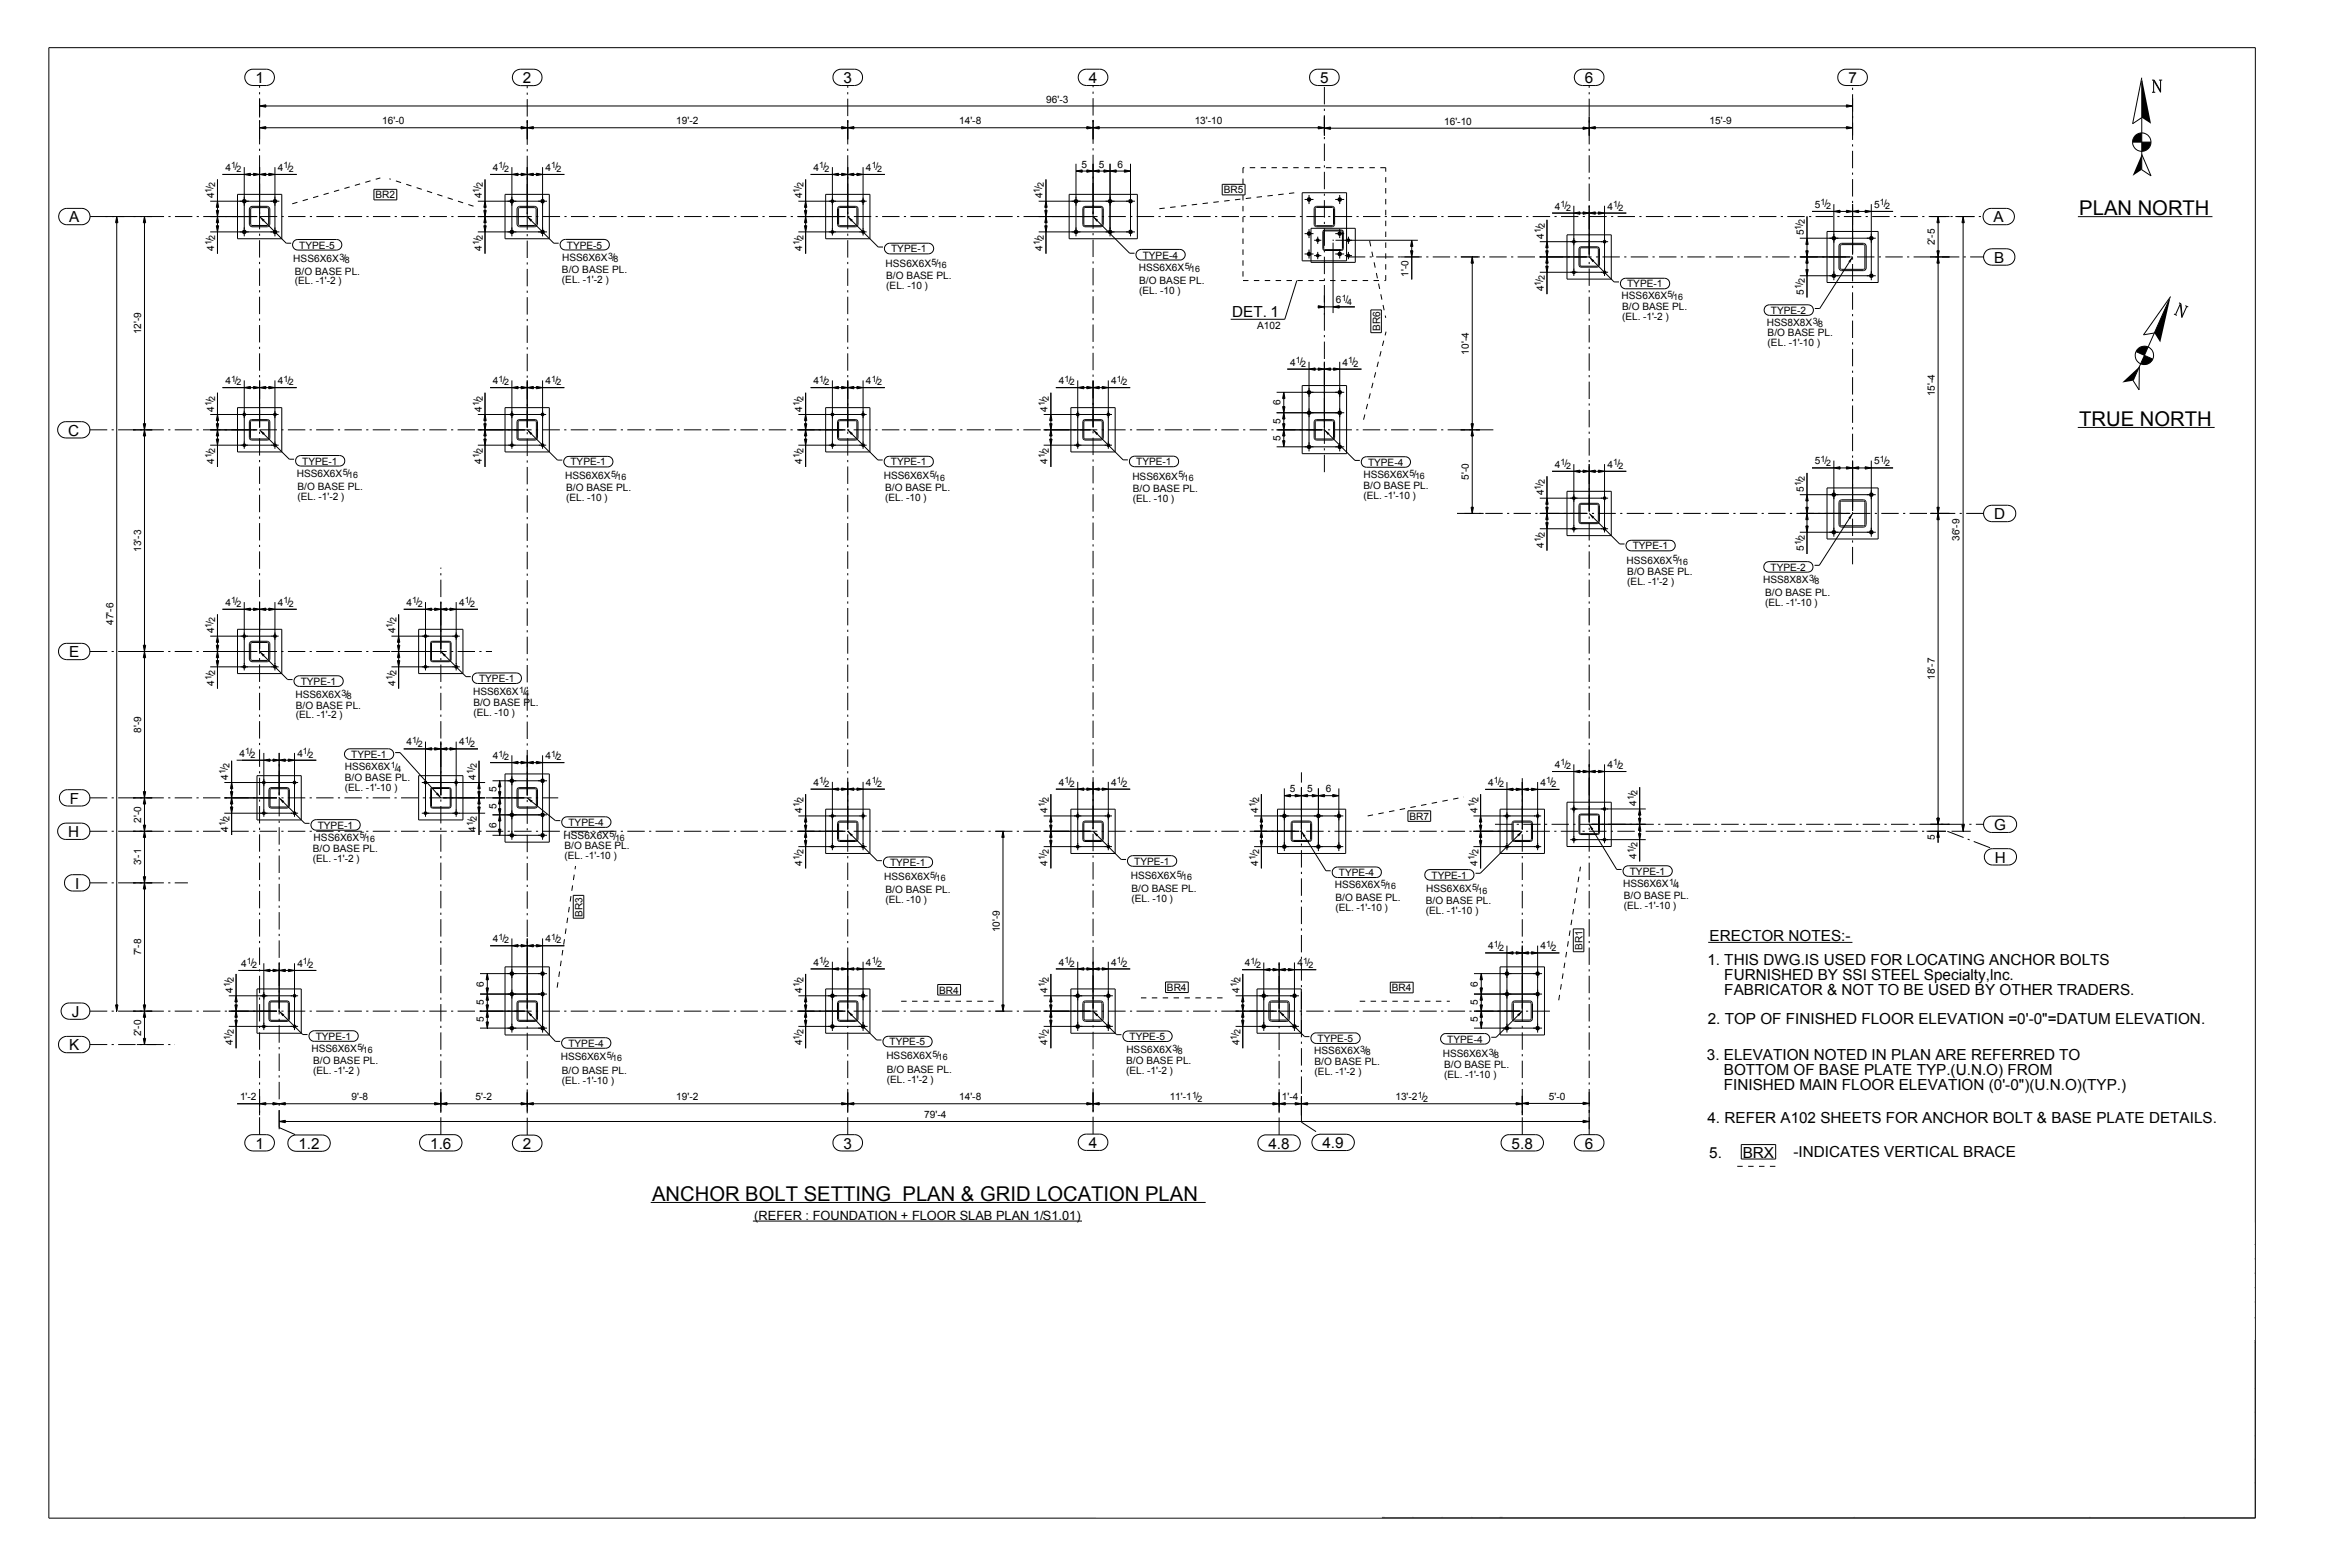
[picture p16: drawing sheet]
<svg xmlns="http://www.w3.org/2000/svg" width="914mm" height="610mm" viewBox="0 0 914 610" stroke-linecap="round" stroke-linejoin="round" font-family="sans-serif">
<defs><g id="words">
<g font-size="7.9">
<text x="809.1" y="83.7">PLAN NORTH</text>
<text x="809" y="165.7">TRUE NORTH</text>
<text x="253.7" y="467.2">ANCHOR BOLT SETTING PLAN &amp; GRID LOCATION PLAN</text>
</g>
<g font-size="5.9">
<text x="99.4" y="32.3">1</text>
<text x="203.5" y="32.3">2</text>
<text x="328.2" y="32.3">3</text>
<text x="423.6" y="32.3">4</text>
<text x="513.7" y="32.3">5</text>
<text x="616.7" y="32.3">6</text>
<text x="719.2" y="32.3">7</text>
<text x="26.9" y="86.5">A</text>
<text x="775.7" y="86.5">A</text>
<text x="775.9" y="102.2">B</text>
<text x="479.4" y="123.2">DET. 1</text>
<text x="26.5" y="169.5">C</text>
<text x="775.9" y="202">D</text>
<text x="26.9" y="255.7">E</text>
<text x="27.2" y="312.6">F</text>
<text x="775.9" y="322.9">G</text>
<text x="26.5" y="325.6">H</text>
<text x="776.2" y="335.6">H</text>
<text x="29.2" y="345.7">I</text>
<text x="665.2" y="366.1">ERECTOR NOTES:-</text>
<text x="664.3" y="375.5">1. THIS DWG.IS USED FOR LOCATING ANCHOR BOLTS</text>
<text x="670.9" y="381.3">FURNISHED BY SSI STEEL Specialty,lnc.</text>
<text x="670.9" y="387.1">FABRICATOR &amp; NOT TO BE USED BY OTHER TRADERS.</text>
<text x="27.9" y="395.6">J</text>
<text x="664.5" y="398.5">2. TOP OF FINISHED FLOOR ELEVATION =0'-0&quot;=DATUM ELEVATION.</text>
<text x="26.9" y="408.6">K</text>
<text x="664.2" y="412.3">3. ELEVATION NOTED IN PLAN ARE REFERRED TO</text>
<text x="670.8" y="418.1">BOTTOM OF BASE PLATE TYP.(U.N.O) FROM</text>
<text x="670.8" y="423.9">FINISHED MAIN FLOOR ELEVATION (0'-0&quot;)(U.N.O)(TYP.)</text>
<text x="664.4" y="436.8">4. REFER A102 SHEETS FOR ANCHOR BOLT &amp; BASE PLATE DETAILS.</text>
<text x="99.4" y="446.8">1</text>
<text x="116.1" y="447">1.2</text>
<text x="167.4" y="446.8">1.6</text>
<text x="203.5" y="447">2</text>
<text x="328.2" y="446.8">3</text>
<text x="423.6" y="446.6">4</text>
<text x="493.6" y="446.9">4.8</text>
<text x="514.6" y="446.7">4.9</text>
<text x="588.2" y="446.8">5.8</text>
<text x="616.7" y="446.8">6</text>
<text x="665.1" y="450.4">5.</text>
<text x="678.1" y="450.3">BRX</text>
<text x="697.8" y="450.3">-INDICATES VERTICAL BRACE</text>
</g>
<text font-size="5" x="293.5" y="474.5">(REFER : FOUNDATION + FLOOR SLAB PLAN 1/S1.01)</text>
<text font-size="4.1" x="508.6" y="375.7">/</text>
<g font-size="3.9">
<text x="407.1" y="39.9">96'-3</text>
<text x="148.7" y="48.4">16'-0</text>
<text x="263.1" y="48.4">19'-2</text>
<text x="373.2" y="48.4">14'-8</text>
<text x="464.9" y="48.4">13'-10</text>
<text x="561.9" y="48.6">16'-10</text>
<text x="665.2" y="48.4">15'-9</text>
<text x="420.9" y="65.2">5</text>
<text x="427.5" y="65.2">5</text>
<text x="434.8" y="65.2">6</text>
<text x="87.7" y="66.5">4 /</text>
<text x="108.1" y="66.5">4 /</text>
<text x="191.8" y="66.5">4 /</text>
<text x="212.2" y="66.5">4 /</text>
<text x="316.5" y="66.5">4 /</text>
<text x="336.9" y="66.5">4 /</text>
<text x="83.4" y="77.2" transform="rotate(-90 83.4 77.2)">4 /</text>
<text x="146.1" y="77.2">BR2</text>
<text x="187.5" y="77.2" transform="rotate(-90 187.5 77.2)">4 /</text>
<text x="312.2" y="77.2" transform="rotate(-90 312.2 77.2)">4 /</text>
<text x="405.7" y="77.2" transform="rotate(-90 405.7 77.2)">4 /</text>
<text x="476.2" y="75.3">BR5</text>
<text x="605" y="81.6">4 /</text>
<text x="625.4" y="81.6">4 /</text>
<text x="706.2" y="80.9">5 /</text>
<text x="729.3" y="80.9">5 /</text>
<text x="600.7" y="92.9" transform="rotate(-90 600.7 92.9)">4 /</text>
<text x="701.8" y="91.6" transform="rotate(-90 701.8 91.6)">5 /</text>
<text x="752.8" y="95.4" transform="rotate(-90 752.8 95.4)">2'-5</text>
<text x="83.4" y="97.6" transform="rotate(-90 83.4 97.6)">4 /</text>
<text x="116.5" y="96.7">TYPE-5</text>
<text x="187.5" y="97.6" transform="rotate(-90 187.5 97.6)">4 /</text>
<text x="218.7" y="101.5">HSS6X6X /</text>
<text x="220.6" y="96.7">TYPE-5</text>
<text x="312.2" y="97.6" transform="rotate(-90 312.2 97.6)">4 /</text>
<text x="346.8" y="98.2">TYPE-1</text>
<text x="405.7" y="97.6" transform="rotate(-90 405.7 97.6)">4 /</text>
<text x="444.6" y="100.6">TYPE-4</text>
<text x="114.1" y="102">HSS6X6X /</text>
<text x="114.7" y="106.8">B/O BASE PL.</text>
<text x="218.7" y="106.3">B/O BASE PL.</text>
<text x="344.6" y="103.8">HSS6X6X /</text>
<text x="443.1" y="105.4">HSS6X6X /</text>
<text x="548" y="107.6" transform="rotate(-90 548 107.6)">1'-0</text>
<text x="114.7" y="110.7">(EL. -1'-2 )</text>
<text x="218.7" y="110.1">(EL. -1'-2 )</text>
<text x="344.8" y="108.5">B/O BASE PL.</text>
<text x="344.8" y="112.4">(EL. -10 )</text>
<text x="443.3" y="110.4">B/O BASE PL.</text>
<text x="600.7" y="113.3" transform="rotate(-90 600.7 113.3)">4 /</text>
<text x="633.1" y="111.8">TYPE-1</text>
<text x="443.3" y="114.3">(EL. -10 )</text>
<text x="519.8" y="118.1">6 /</text>
<text x="631" y="116.4">HSS6X6X /</text>
<text x="701.8" y="114.6" transform="rotate(-90 701.8 114.6)">5 /</text>
<text x="631.1" y="120.6">B/O BASE PL.</text>
<text x="631.1" y="124.5">(EL. -1'-2 )</text>
<text x="689.1" y="122.1">TYPE-2</text>
<text x="54.9" y="130.1" transform="rotate(-90 54.9 130.1)">12'-9</text>
<text x="489.2" y="128.1">A102</text>
<text x="537" y="128.9" transform="rotate(-90 537 128.9)">BR6</text>
<text x="687.5" y="126.7">HSS8X8X /</text>
<text x="687.8" y="130.7">B/O BASE PL.</text>
<text x="571.6" y="138" transform="rotate(-90 571.6 138)">10'-4</text>
<text x="687.8" y="134.6">(EL. -1'-10 )</text>
<text x="502" y="142.2">4 /</text>
<text x="522.4" y="142.2">4 /</text>
<text x="87.7" y="149.5">4 /</text>
<text x="108.1" y="149.5">4 /</text>
<text x="191.8" y="149.5">4 /</text>
<text x="212.2" y="149.5">4 /</text>
<text x="316.5" y="149.5">4 /</text>
<text x="336.9" y="149.5">4 /</text>
<text x="412" y="149.5">4 /</text>
<text x="432.4" y="149.5">4 /</text>
<text x="752.8" y="154.2" transform="rotate(-90 752.8 154.2)">15'-4</text>
<text x="83.4" y="160.1" transform="rotate(-90 83.4 160.1)">4 /</text>
<text x="187.5" y="160.1" transform="rotate(-90 187.5 160.1)">4 /</text>
<text x="312.2" y="160.1" transform="rotate(-90 312.2 160.1)">4 /</text>
<text x="407.6" y="160.1" transform="rotate(-90 407.6 160.1)">4 /</text>
<text x="498.3" y="157.7" transform="rotate(-90 498.3 157.7)">6</text>
<text x="498.3" y="165" transform="rotate(-90 498.3 165)">5</text>
<text x="498.3" y="171.6" transform="rotate(-90 498.3 171.6)">5</text>
<text x="83.4" y="180.6" transform="rotate(-90 83.4 180.6)">4 /</text>
<text x="115.5" y="185.6">HSS6X6X /</text>
<text x="117.6" y="180.8">TYPE-1</text>
<text x="187.5" y="180.6" transform="rotate(-90 187.5 180.6)">4 /</text>
<text x="222" y="181.1">TYPE-1</text>
<text x="312.2" y="180.6" transform="rotate(-90 312.2 180.6)">4 /</text>
<text x="346.7" y="181">TYPE-1</text>
<text x="407.6" y="180.6" transform="rotate(-90 407.6 180.6)">4 /</text>
<text x="442.1" y="181">TYPE-1</text>
<text x="530.6" y="185.9">HSS6X6X /</text>
<text x="532.3" y="181.2">TYPE-4</text>
<text x="605" y="182">4 /</text>
<text x="625.4" y="182">4 /</text>
<text x="706.2" y="180.7">5 /</text>
<text x="729.3" y="180.7">5 /</text>
<text x="115.8" y="190.5">B/O BASE PL.</text>
<text x="219.9" y="186.3">HSS6X6X /</text>
<text x="220.3" y="190.9">B/O BASE PL.</text>
<text x="343.9" y="186.5">HSS6X6X /</text>
<text x="344.4" y="190.9">B/O BASE PL.</text>
<text x="440.6" y="186.6">HSS6X6X /</text>
<text x="440.8" y="191.4">B/O BASE PL.</text>
<text x="530.5" y="190.3">B/O BASE PL.</text>
<text x="571.6" y="186.7" transform="rotate(-90 571.6 186.7)">5'-0</text>
<text x="701.8" y="191.3" transform="rotate(-90 701.8 191.3)">5 /</text>
<text x="115.8" y="194.4">(EL. -1'-2 )</text>
<text x="220.3" y="194.8">(EL. -10 )</text>
<text x="344.4" y="194.8">(EL. -10 )</text>
<text x="440.8" y="195.3">(EL. -10 )</text>
<text x="530.5" y="194.1">(EL. -1'-10 )</text>
<text x="600.7" y="192.7" transform="rotate(-90 600.7 192.7)">4 /</text>
<text x="54.9" y="214.7" transform="rotate(-90 54.9 214.7)">13'-3</text>
<text x="600.7" y="213.1" transform="rotate(-90 600.7 213.1)">4 /</text>
<text x="635.3" y="213.7">TYPE-1</text>
<text x="701.8" y="214.4" transform="rotate(-90 701.8 214.4)">5 /</text>
<text x="762.4" y="210.4" transform="rotate(-90 762.4 210.4)">36'-9</text>
<text x="632.9" y="219.2">HSS6X6X /</text>
<text x="633.2" y="223.8">B/O BASE PL.</text>
<text x="633.2" y="227.7">(EL. -1'-2 )</text>
<text x="686" y="226.8">HSS8X8X /</text>
<text x="688.9" y="222">TYPE-2</text>
<text x="686.8" y="231.9">B/O BASE PL.</text>
<text x="87.7" y="235.7">4 /</text>
<text x="108.1" y="235.7">4 /</text>
<text x="158.2" y="235.7">4 /</text>
<text x="178.6" y="235.7">4 /</text>
<text x="686.8" y="235.8">(EL. -1'-10 )</text>
<text x="44.1" y="243.2" transform="rotate(-90 44.1 243.2)">47'-6</text>
<text x="83.4" y="246.3" transform="rotate(-90 83.4 246.3)">4 /</text>
<text x="153.8" y="246.3" transform="rotate(-90 153.8 246.3)">4 /</text>
<text x="83.4" y="266.7" transform="rotate(-90 83.4 266.7)">4 /</text>
<text x="117" y="266.4">TYPE-1</text>
<text x="153.8" y="266.7" transform="rotate(-90 153.8 266.7)">4 /</text>
<text x="186.4" y="265.3">TYPE-1</text>
<text x="752.8" y="264.6" transform="rotate(-90 752.8 264.6)">18'-7</text>
<text x="114.9" y="271.5">HSS6X6X /</text>
<text x="115.1" y="275.6">B/O BASE PL.</text>
<text x="184.1" y="270.3">HSS6X6X /</text>
<text x="184.2" y="274.8">B/O BASE PL.</text>
<text x="115.1" y="279.5">(EL. -1'-2 )</text>
<text x="184.2" y="278.7">(EL. -10 )</text>
<text x="54.9" y="285.2" transform="rotate(-90 54.9 285.2)">8'-9</text>
<text x="158.2" y="290">4 /</text>
<text x="178.6" y="290">4 /</text>
<text x="93.2" y="294.4">4 /</text>
<text x="115.7" y="294.4">4 /</text>
<text x="134.2" y="299.7">HSS6X6X /</text>
<text x="136.7" y="294.9">TYPE-1</text>
<text x="191.8" y="295.4">4 /</text>
<text x="212.2" y="295.4">4 /</text>
<text x="605" y="298.8">4 /</text>
<text x="625.4" y="298.8">4 /</text>
<text x="88.8" y="303.3" transform="rotate(-90 88.8 303.3)">4 /</text>
<text x="134.2" y="304">B/O BASE PL.</text>
<text x="185.1" y="303.3" transform="rotate(-90 185.1 303.3)">4 /</text>
<text x="316.5" y="305.6">4 /</text>
<text x="336.9" y="305.6">4 /</text>
<text x="412" y="305.6">4 /</text>
<text x="432.4" y="305.6">4 /</text>
<text x="579" y="305.7">4 /</text>
<text x="599.4" y="305.7">4 /</text>
<text x="134.2" y="307.8">(EL. -1'-10 )</text>
<text x="193.2" y="308.1" transform="rotate(-90 193.2 308.1)">5</text>
<text x="501.9" y="308.2">5</text>
<text x="508.6" y="308.2">5</text>
<text x="515.9" y="308.2">6</text>
<text x="193.2" y="314.8" transform="rotate(-90 193.2 314.8)">5</text>
<text x="312.2" y="316.3" transform="rotate(-90 312.2 316.3)">4 /</text>
<text x="407.6" y="316.3" transform="rotate(-90 407.6 316.3)">4 /</text>
<text x="489.5" y="316.3" transform="rotate(-90 489.5 316.3)">4 /</text>
<text x="574.8" y="316.3" transform="rotate(-90 574.8 316.3)">4 /</text>
<text x="636.7" y="313.6" transform="rotate(-90 636.7 313.6)">4 /</text>
<text x="54.9" y="320.1" transform="rotate(-90 54.9 320.1)">2'-0</text>
<text x="88.8" y="323.7" transform="rotate(-90 88.8 323.7)">4 /</text>
<text x="123.6" y="322.4">TYPE-1</text>
<text x="185.1" y="323.7" transform="rotate(-90 185.1 323.7)">4 /</text>
<text x="193.2" y="322.1" transform="rotate(-90 193.2 322.1)">6</text>
<text x="221.2" y="321.3">TYPE-4</text>
<text x="548.4" y="318.9">BR7</text>
<text x="122" y="327">HSS6X6X /</text>
<text x="219.3" y="326.6">HSS6X6X /</text>
<text x="752.8" y="326.7" transform="rotate(-90 752.8 326.7)">5</text>
<text x="121.7" y="331.6">B/O BASE PL.</text>
<text x="121.7" y="335.5">(EL. -1'-2 )</text>
<text x="219.6" y="330.2">B/O BASE PL.</text>
<text x="219.6" y="334.1">(EL. -1'-10 )</text>
<text x="636.7" y="334" transform="rotate(-90 636.7 334)">4 /</text>
<text x="54.9" y="336.7" transform="rotate(-90 54.9 336.7)">3'-1</text>
<text x="312.2" y="336.7" transform="rotate(-90 312.2 336.7)">4 /</text>
<text x="346.3" y="336.9">TYPE-1</text>
<text x="407.6" y="336.7" transform="rotate(-90 407.6 336.7)">4 /</text>
<text x="441.3" y="336.4">TYPE-1</text>
<text x="489.5" y="336.7" transform="rotate(-90 489.5 336.7)">4 /</text>
<text x="521" y="340.8">TYPE-4</text>
<text x="557" y="341.8">TYPE-1</text>
<text x="574.8" y="336.7" transform="rotate(-90 574.8 336.7)">4 /</text>
<text x="634.2" y="340.4">TYPE-1</text>
<text x="344.1" y="342.4">HSS6X6X /</text>
<text x="344.5" y="347.3">B/O BASE PL.</text>
<text x="440" y="342.1">HSS6X6X /</text>
<text x="440.3" y="347">B/O BASE PL.</text>
<text x="519.4" y="345.6">HSS6X6X /</text>
<text x="554.9" y="347.1">HSS6X6X /</text>
<text x="631.6" y="345.1">HSS6X6X /</text>
<text x="344.5" y="351.1">(EL. -10 )</text>
<text x="440.3" y="350.9">(EL. -10 )</text>
<text x="519.6" y="350.4">B/O BASE PL.</text>
<text x="554.8" y="351.8">B/O BASE PL.</text>
<text x="631.8" y="349.7">B/O BASE PL.</text>
<text x="631.8" y="353.6">(EL. -1'-10 )</text>
<text x="226.7" y="356.6" transform="rotate(-90 226.7 356.6)">BR3</text>
<text x="519.6" y="354.2">(EL. -1'-10 )</text>
<text x="554.8" y="355.7">(EL. -1'-10 )</text>
<text x="389" y="362.7" transform="rotate(-90 389 362.7)">10'-9</text>
<text x="54.9" y="371.6" transform="rotate(-90 54.9 371.6)">7'-8</text>
<text x="191.8" y="366.6">4 /</text>
<text x="212.2" y="366.6">4 /</text>
<text x="579" y="369.4">4 /</text>
<text x="599.4" y="369.4">4 /</text>
<text x="615.8" y="369.7" transform="rotate(-90 615.8 369.7)">BR1</text>
<text x="93.9" y="376.1">4 /</text>
<text x="115.7" y="376.2">4 /</text>
<text x="316.5" y="375.6">4 /</text>
<text x="336.9" y="375.6">4 /</text>
<text x="412" y="375.6">4 /</text>
<text x="432.4" y="375.6">4 /</text>
<text x="484.4" y="375.9">4 /</text>
<text x="504.8" y="375.9">4</text>
<text x="188.3" y="383.8" transform="rotate(-90 188.3 383.8)">6</text>
<text x="575.1" y="383.8" transform="rotate(-90 575.1 383.8)">6</text>
<text x="90.6" y="386.2" transform="rotate(-90 90.6 386.2)">4 /</text>
<text x="312.2" y="386.2" transform="rotate(-90 312.2 386.2)">4 /</text>
<text x="365.5" y="386.5">BR4</text>
<text x="407.6" y="386.2" transform="rotate(-90 407.6 386.2)">4 /</text>
<text x="454.1" y="385.5">BR4</text>
<text x="482.3" y="386.2" transform="rotate(-90 482.3 386.2)">4 /</text>
<text x="541.5" y="385.7">BR4</text>
<text x="188.3" y="391.1" transform="rotate(-90 188.3 391.1)">5</text>
<text x="575.1" y="391.1" transform="rotate(-90 575.1 391.1)">5</text>
<text x="188.3" y="397.8" transform="rotate(-90 188.3 397.8)">5</text>
<text x="575.1" y="397.8" transform="rotate(-90 575.1 397.8)">5</text>
<text x="54.9" y="403.1" transform="rotate(-90 54.9 403.1)">2'-0</text>
<text x="90.6" y="406.7" transform="rotate(-90 90.6 406.7)">4 /</text>
<text x="122.9" y="404.5">TYPE-1</text>
<text x="221.1" y="407.2">TYPE-4</text>
<text x="312.2" y="406.7" transform="rotate(-90 312.2 406.7)">4 /</text>
<text x="346.2" y="406.7">TYPE-5</text>
<text x="407.6" y="406.7" transform="rotate(-90 407.6 406.7)">4 /</text>
<text x="439.5" y="404.6">TYPE-5</text>
<text x="482.3" y="406.7" transform="rotate(-90 482.3 406.7)">4 /</text>
<text x="512.7" y="405.3">TYPE-5</text>
<text x="563.2" y="405.6">TYPE-4</text>
<text x="121.2" y="409.3">HSS6X6X /</text>
<text x="121.8" y="414">B/O BASE PL.</text>
<text x="218.2" y="412.5">HSS6X6X /</text>
<text x="344.9" y="412">HSS6X6X /</text>
<text x="438.3" y="409.7">HSS6X6X /</text>
<text x="511.4" y="410.1">HSS6X6X /</text>
<text x="561.4" y="411.1">HSS6X6X /</text>
<text x="121.8" y="417.9">(EL. -1'-2 )</text>
<text x="218.6" y="417.8">B/O BASE PL.</text>
<text x="345.1" y="417.5">B/O BASE PL.</text>
<text x="438.2" y="414.1">B/O BASE PL.</text>
<text x="438.2" y="418">(EL. -1'-2 )</text>
<text x="511.5" y="414.4">B/O BASE PL.</text>
<text x="511.5" y="418.3">(EL. -1'-2 )</text>
<text x="561.9" y="415.7">B/O BASE PL.</text>
<text x="561.9" y="419.5">(EL. -1'-10 )</text>
<text x="218.6" y="421.6">(EL. -1'-10 )</text>
<text x="345.1" y="421.4">(EL. -1'-2 )</text>
<text x="93.4" y="428.1">1'-2</text>
<text x="136.8" y="428.1">9'-8</text>
<text x="185.1" y="428.1">5'-2</text>
<text x="263.1" y="428.1">19'-2</text>
<text x="373.2" y="428.1">14'-8</text>
<text x="455.1" y="428.1">11'-1 /</text>
<text x="498.8" y="428.1">1'-4</text>
<text x="543" y="428.1">13'-2 /</text>
<text x="602.6" y="427.9">5'-0</text>
<text x="359.7" y="435">79'-4</text>
</g>
<g font-size="3.4">
<text x="89.9" y="65.5">1</text>
<text x="110.3" y="65.5">1</text>
<text x="194" y="65.5">1</text>
<text x="214.4" y="65.5">1</text>
<text x="318.8" y="65.5">1</text>
<text x="339.2" y="65.5">1</text>
<text x="92" y="67">2</text>
<text x="112.4" y="67">2</text>
<text x="196.1" y="67">2</text>
<text x="216.5" y="67">2</text>
<text x="320.8" y="67">2</text>
<text x="341.2" y="67">2</text>
<text x="82.3" y="74.9" transform="rotate(-90 82.3 74.9)">1</text>
<text x="83.8" y="72.9" transform="rotate(-90 83.8 72.9)">2</text>
<text x="186.4" y="74.9" transform="rotate(-90 186.4 74.9)">1</text>
<text x="187.9" y="72.9" transform="rotate(-90 187.9 72.9)">2</text>
<text x="311.1" y="74.9" transform="rotate(-90 311.1 74.9)">1</text>
<text x="312.6" y="72.9" transform="rotate(-90 312.6 72.9)">2</text>
<text x="404.7" y="74.9" transform="rotate(-90 404.7 74.9)">1</text>
<text x="406.1" y="72.9" transform="rotate(-90 406.1 72.9)">2</text>
<text x="607.2" y="80.5">1</text>
<text x="609.3" y="82">2</text>
<text x="627.6" y="80.5">1</text>
<text x="629.8" y="82">2</text>
<text x="708.4" y="79.9">1</text>
<text x="710.5" y="81.4">2</text>
<text x="731.5" y="79.9">1</text>
<text x="733.6" y="81.4">2</text>
<text x="601.1" y="88.6" transform="rotate(-90 601.1 88.6)">2</text>
<text x="700.8" y="89.4" transform="rotate(-90 700.8 89.4)">1</text>
<text x="702.3" y="87.2" transform="rotate(-90 702.3 87.2)">2</text>
<text x="82.3" y="95.3" transform="rotate(-90 82.3 95.3)">1</text>
<text x="83.8" y="93.3" transform="rotate(-90 83.8 93.3)">2</text>
<text x="186.4" y="95.3" transform="rotate(-90 186.4 95.3)">1</text>
<text x="187.9" y="93.3" transform="rotate(-90 187.9 93.3)">2</text>
<text x="311.1" y="95.3" transform="rotate(-90 311.1 95.3)">1</text>
<text x="312.6" y="93.3" transform="rotate(-90 312.6 93.3)">2</text>
<text x="404.7" y="95.3" transform="rotate(-90 404.7 95.3)">1</text>
<text x="406.1" y="93.3" transform="rotate(-90 406.1 93.3)">2</text>
<text x="599.6" y="90.7" transform="rotate(-90 599.6 90.7)">1</text>
<text x="132" y="101.2">3</text>
<text x="236.6" y="100.7">3</text>
<text x="238.8" y="102">8</text>
<text x="134.2" y="102.5">8</text>
<text x="362.5" y="103">5</text>
<text x="364.6" y="104.3">16</text>
<text x="461" y="104.6">5</text>
<text x="463.1" y="105.8">16</text>
<text x="599.6" y="111.1" transform="rotate(-90 599.6 111.1)">1</text>
<text x="601.1" y="109" transform="rotate(-90 601.1 109)">2</text>
<text x="700.8" y="112.4" transform="rotate(-90 700.8 112.4)">1</text>
<text x="702.3" y="110.3" transform="rotate(-90 702.3 110.3)">2</text>
<text x="522.1" y="117">1</text>
<text x="524.2" y="118.5">4</text>
<text x="648.9" y="115.6">5</text>
<text x="651" y="116.9">16</text>
<text x="705.4" y="125.9">3</text>
<text x="707.5" y="127.2">8</text>
<text x="504.2" y="141.2">1</text>
<text x="506.3" y="142.7">2</text>
<text x="524.6" y="141.2">1</text>
<text x="526.7" y="142.7">2</text>
<text x="89.9" y="148.5">1</text>
<text x="92" y="149.9">2</text>
<text x="110.3" y="148.5">1</text>
<text x="112.4" y="149.9">2</text>
<text x="194" y="148.5">1</text>
<text x="196.1" y="149.9">2</text>
<text x="214.4" y="148.5">1</text>
<text x="216.5" y="149.9">2</text>
<text x="318.8" y="148.5">1</text>
<text x="320.8" y="149.9">2</text>
<text x="339.2" y="148.5">1</text>
<text x="341.2" y="149.9">2</text>
<text x="414.2" y="148.5">1</text>
<text x="416.3" y="149.9">2</text>
<text x="434.6" y="148.5">1</text>
<text x="436.7" y="149.9">2</text>
<text x="83.8" y="155.8" transform="rotate(-90 83.8 155.8)">2</text>
<text x="187.9" y="155.8" transform="rotate(-90 187.9 155.8)">2</text>
<text x="312.6" y="155.8" transform="rotate(-90 312.6 155.8)">2</text>
<text x="408.1" y="155.8" transform="rotate(-90 408.1 155.8)">2</text>
<text x="82.3" y="157.9" transform="rotate(-90 82.3 157.9)">1</text>
<text x="186.4" y="157.9" transform="rotate(-90 186.4 157.9)">1</text>
<text x="311.1" y="157.9" transform="rotate(-90 311.1 157.9)">1</text>
<text x="406.6" y="157.9" transform="rotate(-90 406.6 157.9)">1</text>
<text x="82.3" y="178.3" transform="rotate(-90 82.3 178.3)">1</text>
<text x="83.8" y="176.2" transform="rotate(-90 83.8 176.2)">2</text>
<text x="186.4" y="178.3" transform="rotate(-90 186.4 178.3)">1</text>
<text x="187.9" y="176.2" transform="rotate(-90 187.9 176.2)">2</text>
<text x="311.1" y="178.3" transform="rotate(-90 311.1 178.3)">1</text>
<text x="312.6" y="176.2" transform="rotate(-90 312.6 176.2)">2</text>
<text x="406.6" y="178.3" transform="rotate(-90 406.6 178.3)">1</text>
<text x="408.1" y="176.2" transform="rotate(-90 408.1 176.2)">2</text>
<text x="708.4" y="179.7">1</text>
<text x="731.5" y="179.7">1</text>
<text x="133.4" y="184.8">5</text>
<text x="237.8" y="185.4">5</text>
<text x="361.8" y="185.6">5</text>
<text x="458.5" y="185.8">5</text>
<text x="548.5" y="185">5</text>
<text x="607.2" y="181">1</text>
<text x="609.3" y="182.5">2</text>
<text x="627.6" y="181">1</text>
<text x="629.8" y="182.5">2</text>
<text x="710.5" y="181.1">2</text>
<text x="733.6" y="181.1">2</text>
<text x="135.5" y="186.1">16</text>
<text x="239.9" y="186.7">16</text>
<text x="363.9" y="186.9">16</text>
<text x="460.6" y="187">16</text>
<text x="550.6" y="186.4">16</text>
<text x="599.6" y="190.5" transform="rotate(-90 599.6 190.5)">1</text>
<text x="601.1" y="188.3" transform="rotate(-90 601.1 188.3)">2</text>
<text x="700.8" y="189.1" transform="rotate(-90 700.8 189.1)">1</text>
<text x="702.3" y="187" transform="rotate(-90 702.3 187)">2</text>
<text x="601.1" y="208.7" transform="rotate(-90 601.1 208.7)">2</text>
<text x="599.6" y="210.9" transform="rotate(-90 599.6 210.9)">1</text>
<text x="700.8" y="212.2" transform="rotate(-90 700.8 212.2)">1</text>
<text x="702.3" y="210.1" transform="rotate(-90 702.3 210.1)">2</text>
<text x="650.9" y="218.4">5</text>
<text x="652.9" y="219.7">16</text>
<text x="703.9" y="225.9">3</text>
<text x="706" y="227.2">8</text>
<text x="89.9" y="234.7">1</text>
<text x="92" y="236.2">2</text>
<text x="110.3" y="234.7">1</text>
<text x="112.4" y="236.2">2</text>
<text x="160.4" y="234.7">1</text>
<text x="162.5" y="236.2">2</text>
<text x="180.8" y="234.7">1</text>
<text x="182.9" y="236.2">2</text>
<text x="82.3" y="244.1" transform="rotate(-90 82.3 244.1)">1</text>
<text x="83.8" y="242" transform="rotate(-90 83.8 242)">2</text>
<text x="152.8" y="244.1" transform="rotate(-90 152.8 244.1)">1</text>
<text x="154.3" y="242" transform="rotate(-90 154.3 242)">2</text>
<text x="83.8" y="262.4" transform="rotate(-90 83.8 262.4)">2</text>
<text x="154.3" y="262.4" transform="rotate(-90 154.3 262.4)">2</text>
<text x="82.3" y="264.5" transform="rotate(-90 82.3 264.5)">1</text>
<text x="152.8" y="264.5" transform="rotate(-90 152.8 264.5)">1</text>
<text x="202" y="269.4">1</text>
<text x="132.8" y="270.6">3</text>
<text x="135" y="271.9">8</text>
<text x="204.1" y="270.7">4</text>
<text x="95.4" y="293.4">1</text>
<text x="117.9" y="293.4">1</text>
<text x="160.4" y="289">1</text>
<text x="162.5" y="290.4">2</text>
<text x="180.8" y="289">1</text>
<text x="182.9" y="290.4">2</text>
<text x="89.3" y="299" transform="rotate(-90 89.3 299)">2</text>
<text x="97.5" y="294.9">2</text>
<text x="120" y="294.9">2</text>
<text x="152.1" y="298.9">1</text>
<text x="185.5" y="299" transform="rotate(-90 185.5 299)">2</text>
<text x="194" y="294.3">1</text>
<text x="196.1" y="295.8">2</text>
<text x="214.4" y="294.3">1</text>
<text x="216.5" y="295.8">2</text>
<text x="607.2" y="297.8">1</text>
<text x="609.3" y="299.3">2</text>
<text x="627.6" y="297.8">1</text>
<text x="629.8" y="299.3">2</text>
<text x="87.8" y="301.1" transform="rotate(-90 87.8 301.1)">1</text>
<text x="154.2" y="300.2">4</text>
<text x="184.1" y="301.1" transform="rotate(-90 184.1 301.1)">1</text>
<text x="318.8" y="304.6">1</text>
<text x="339.2" y="304.6">1</text>
<text x="414.2" y="304.6">1</text>
<text x="434.6" y="304.6">1</text>
<text x="581.2" y="304.7">1</text>
<text x="601.6" y="304.7">1</text>
<text x="312.6" y="312" transform="rotate(-90 312.6 312)">2</text>
<text x="320.8" y="306.1">2</text>
<text x="341.2" y="306.1">2</text>
<text x="408.1" y="312" transform="rotate(-90 408.1 312)">2</text>
<text x="416.3" y="306.1">2</text>
<text x="436.7" y="306.1">2</text>
<text x="490" y="312" transform="rotate(-90 490 312)">2</text>
<text x="575.3" y="312" transform="rotate(-90 575.3 312)">2</text>
<text x="583.3" y="306.2">2</text>
<text x="603.7" y="306.2">2</text>
<text x="635.7" y="311.4" transform="rotate(-90 635.7 311.4)">1</text>
<text x="637.2" y="309.3" transform="rotate(-90 637.2 309.3)">2</text>
<text x="311.1" y="314.1" transform="rotate(-90 311.1 314.1)">1</text>
<text x="406.6" y="314.1" transform="rotate(-90 406.6 314.1)">1</text>
<text x="488.5" y="314.1" transform="rotate(-90 488.5 314.1)">1</text>
<text x="573.8" y="314.1" transform="rotate(-90 573.8 314.1)">1</text>
<text x="87.8" y="321.5" transform="rotate(-90 87.8 321.5)">1</text>
<text x="89.3" y="319.4" transform="rotate(-90 89.3 319.4)">2</text>
<text x="184.1" y="321.5" transform="rotate(-90 184.1 321.5)">1</text>
<text x="185.5" y="319.4" transform="rotate(-90 185.5 319.4)">2</text>
<text x="140" y="326.1">5</text>
<text x="142.1" y="327.4">16</text>
<text x="237.2" y="325.7">5</text>
<text x="239.3" y="327">16</text>
<text x="637.2" y="329.7" transform="rotate(-90 637.2 329.7)">2</text>
<text x="311.1" y="334.5" transform="rotate(-90 311.1 334.5)">1</text>
<text x="312.6" y="332.4" transform="rotate(-90 312.6 332.4)">2</text>
<text x="406.6" y="334.5" transform="rotate(-90 406.6 334.5)">1</text>
<text x="408.1" y="332.4" transform="rotate(-90 408.1 332.4)">2</text>
<text x="488.5" y="334.5" transform="rotate(-90 488.5 334.5)">1</text>
<text x="490" y="332.4" transform="rotate(-90 490 332.4)">2</text>
<text x="573.8" y="334.5" transform="rotate(-90 573.8 334.5)">1</text>
<text x="575.3" y="332.4" transform="rotate(-90 575.3 332.4)">2</text>
<text x="635.7" y="331.8" transform="rotate(-90 635.7 331.8)">1</text>
<text x="362" y="341.6">5</text>
<text x="457.9" y="341.2">5</text>
<text x="364.1" y="342.9">16</text>
<text x="460" y="342.5">16</text>
<text x="537.3" y="344.8">5</text>
<text x="539.4" y="346">16</text>
<text x="572.9" y="346.3">5</text>
<text x="575" y="347.6">16</text>
<text x="649.5" y="344.3">1</text>
<text x="651.6" y="345.6">4</text>
<text x="194" y="365.5">1</text>
<text x="214.4" y="365.5">1</text>
<text x="196.1" y="367">2</text>
<text x="216.5" y="367">2</text>
<text x="581.2" y="368.3">1</text>
<text x="583.3" y="369.8">2</text>
<text x="601.6" y="368.3">1</text>
<text x="603.7" y="369.8">2</text>
<text x="96.1" y="375.1">1</text>
<text x="98.2" y="376.6">2</text>
<text x="117.9" y="375.2">1</text>
<text x="120" y="376.7">2</text>
<text x="318.8" y="374.6">1</text>
<text x="320.8" y="376">2</text>
<text x="339.2" y="374.6">1</text>
<text x="341.2" y="376">2</text>
<text x="414.2" y="374.6">1</text>
<text x="416.3" y="376">2</text>
<text x="434.6" y="374.6">1</text>
<text x="436.7" y="376">2</text>
<text x="486.6" y="374.9">1</text>
<text x="488.7" y="376.4">2</text>
<text x="507" y="374.9">1</text>
<text x="509.1" y="376.4">2</text>
<text x="91" y="381.9" transform="rotate(-90 91 381.9)">2</text>
<text x="312.6" y="381.9" transform="rotate(-90 312.6 381.9)">2</text>
<text x="408.1" y="381.9" transform="rotate(-90 408.1 381.9)">2</text>
<text x="482.7" y="381.9" transform="rotate(-90 482.7 381.9)">2</text>
<text x="89.5" y="384" transform="rotate(-90 89.5 384)">1</text>
<text x="311.1" y="384" transform="rotate(-90 311.1 384)">1</text>
<text x="406.6" y="384" transform="rotate(-90 406.6 384)">1</text>
<text x="481.2" y="384" transform="rotate(-90 481.2 384)">1</text>
<text x="89.5" y="404.5" transform="rotate(-90 89.5 404.5)">1</text>
<text x="91" y="402.3" transform="rotate(-90 91 402.3)">2</text>
<text x="311.1" y="404.5" transform="rotate(-90 311.1 404.5)">1</text>
<text x="312.6" y="402.3" transform="rotate(-90 312.6 402.3)">2</text>
<text x="406.6" y="404.5" transform="rotate(-90 406.6 404.5)">1</text>
<text x="408.1" y="402.3" transform="rotate(-90 408.1 402.3)">2</text>
<text x="481.2" y="404.5" transform="rotate(-90 481.2 404.5)">1</text>
<text x="482.7" y="402.3" transform="rotate(-90 482.7 402.3)">2</text>
<text x="139.1" y="408.4">5</text>
<text x="141.2" y="409.7">16</text>
<text x="236.1" y="411.6">5</text>
<text x="238.3" y="412.9">16</text>
<text x="362.8" y="411.2">5</text>
<text x="364.9" y="412.5">16</text>
<text x="456.2" y="408.8">3</text>
<text x="458.3" y="410.1">8</text>
<text x="529.3" y="409.2">3</text>
<text x="531.4" y="410.5">8</text>
<text x="579.3" y="410.3">3</text>
<text x="581.4" y="411.6">8</text>
<text x="463.8" y="427.1">1</text>
<text x="466" y="428.5">2</text>
<text x="551.7" y="427.1">1</text>
<text x="553.8" y="428.5">2</text>
</g>
</g></defs>
<g fill="none" stroke="#000" stroke-width=".39">
<path d="M19 18.5h858.6v572.1h-858.6zM96.2 27.9l1.6-.9 5.8-.1a3.2 3.2 0 0 1 3.2 3.2 3.2 3.2 0 0 1-3.2 3.2h-5.2a3.2 3.2 0 0 1-2.9-2 3.2 3.2 0 0 1 .7-3.4zM101 38.3v7.4M200.3 27.9l1-.7 1.2-.3h5.2a3.2 3.2 0 0 1 3.2 3.2 3.2 3.2 0 0 1-3.2 3.2h-5.2a3.2 3.2 0 0 1-2.9-2 3.2 3.2 0 0 1 .7-3.4zM325 27.9l1.6-.9 5.8-.1a3.2 3.2 0 0 1 3.2 3.2 3.2 3.2 0 0 1-3.2 3.2h-5.1a3.2 3.2 0 0 1-3-2 3.2 3.2 0 0 1 .7-3.4zM420.5 27.9l1.6-.9 5.8-.1a3.2 3.2 0 0 1 3.2 3.2 3.2 3.2 0 0 1-3.2 3.2h-5.2a3.2 3.2 0 0 1-2.9-2 3.2 3.2 0 0 1 .7-3.4zM510.5 27.9l1.6-.9 5.8-.1a3.2 3.2 0 0 1 3.2 3.2 3.2 3.2 0 0 1-3.2 3.2h-5.2a3.2 3.2 0 0 1-2.9-2 3.2 3.2 0 0 1 .7-3.4zM613.5 27.9l1.6-.9 5.8-.1a3.2 3.2 0 0 1 3.2 3.2 3.2 3.2 0 0 1-3.2 3.2h-5.2a3.2 3.2 0 0 1-2.9-2 3.2 3.2 0 0 1 .7-3.4zM716 27.9l1.6-.9 5.8-.1a3.2 3.2 0 0 1 3.2 3.2 3.2 3.2 0 0 1-3.2 3.2h-5.1a3.2 3.2 0 0 1-3-2 3.2 3.2 0 0 1 .7-3.4zM720.9 38.3v14.4M833.4 31.5v34.5l3.6 2.4-3.6-8.3M833.4 30.2l-3.6 17.9 3.6-2.3"/>
<path d="M837.4 31.2h.8l2.5 4.3M837.4 35.9h1.2M838 31.2v4.7M840.1 31.2h1.2M840.7 31.2v4.7l-2.5-4.3M101 49.7h414.3M101 41.2h619.9M101 46.7v7.5M101 41.2l2.5-.4v.9zM101 49.7l2.5-.5v1zM202.7 49.2v1l4.9-1v1zM205.1 46.7v7.5"/>
<path d="M327.4 49.2v1l4.9-1v1zM329.9 46.7v7.5M422.9 49.2l2.4 .5-2.4 .5zM425.3 46.7v7.5M425.3 49.7l2.4-.5v1zM512.9 49.2l2.4 .5-2.4 .5zM515.3 45.3v7.5M515.3 49.9h103.1M515.3 49.9l2.4-.5v.9zM615.9 49.4l2.5 .5-2.5 .4zM618.4 49.7l2.4-.5v1zM618.4 45.3v7.5"/>
<path d="M618.4 49.7h102.5M718.4 40.8l2.5 .4-2.5 .5zM718.4 49.2l2.5 .5-2.5 .5zM829.8 55.3a3.6 3.6 0 0 0 3.6 3.6 3.6 3.6 0 0 0 3.6-3.6M829.8 55.3a3.6 3.6 0 0 1 3.6-3.6 3.6 3.6 0 0 1 3.6 3.6M829.8 55.3h7.2M81.8 78.3h26.9M84.6 78.3l.5 2.4h-.9zM84.6 69.8v28.9M86.6 67.9h28.8M92.4 75.6h17.2v17.3h-17.2zM95 65v26.9"/>
<path d="M95 67.9l2.5-.5v.9zM98.6 67.4l2.4 .5-2.4 .4zM101 65v18.3M101 67.9l2.5-.5v.9zM104.6 67.4l2.4 .5-2.4 .4zM107 65v26.9M145.5 73.7h8.9v4.1h-8.9zM185.9 78.3h27M188.7 78.3l.5 2.4h-.9zM188.7 69.8v28.9M190.7 67.9h28.9M196.5 75.6h17.2v17.3h-17.2z"/>
<path d="M199.2 65v26.9M199.2 67.9l2.4-.5v.9zM202.7 67.4v.9l4.9-.9v.9zM205.1 65v18.3M208.7 67.4l2.4 .5-2.4 .4zM211.1 65v26.9M310.6 78.3h26.6M313.5 78.3l.4 2.4h-.9zM313.5 69.8v28.9M315.4 67.9h28.9M321.3 75.6h17.2v17.3h-17.2zM323.9 65v26.6"/>
<path d="M323.9 67.9l2.4-.5v.9zM327.4 67.4v.9l4.9-.9v.9zM329.9 65v18.3M333.4 67.4l2.4 .5-2.4 .4zM335.8 65v26.6M404.2 78.3h37.4M407 78.3l.5 2.4h-1zM407 69.8v28.9M416 75.6h26.6v17.3h-26.6zM418.7 63.7v28.2M418.7 66.5h21.2M418.7 66.5l2.4-.4v.9z"/>
<path d="M422.9 66.1l2.4 .4-2.4 .5zM425.3 63.7v19.6M425.3 66.5l2.4-.4v.9zM429.5 66.1l4.8 .9v-.9l-4.8 .9zM431.9 63.7v28.2M437.5 66.1l2.4 .4-2.4 .5zM439.9 63.7v28.2M475.6 71.7h8.9v4.1h-8.9zM506.7 75h17.3v26.5h-17.3zM507.6 77.6h3.5M509.4 75.9v3.5M519.6 77.6h3.4"/>
<path d="M521.3 75.9v3.5M713.6 79.4v29.6M720.9 79.4v19.6M728.1 79.4v29.6M23.7 82l1.7-.9h6.5a3.2 3.2 0 0 1 3.2 3.1 3.2 3.2 0 0 1-3.2 3.2h-5.9a3.2 3.2 0 0 1-2.9-1.9 3.2 3.2 0 0 1 .6-3.5zM40.9 84.2h7.5M45.4 84.2v309.2M45.4 84.2l.5 2.5h-.9zM51.8 84.2h7.4M56.2 84.2l.5 2.5h-.9zM56.2 84.2v322.2M81.8 90.2h26.9"/>
<path d="M81.8 84.2h18.3M84.2 87.8h.9l-.5 2.4zM84.2 81.8h.9l-.9 4.9h.9zM97.1 80.9l.9-.6h6.4l.6 1v5.9l-.6 .9h-6.7l-.7-.9zM97.6 81.1l.4-.3h6l.5 .3v6.3l-.5 .3h-6.2l-.3-.5zM101 84.2l10.4 10.4h1.9M114.4 93.8l1.5-.6h15a2.05 2.05 0 0 1 2.1 2 2.05 2.05 0 0 1-2.1 2.1h-15a2.07 2.07 0 0 1-1.9-1.3 2.07 2.07 0 0 1 .4-2.2zM185.9 90.2h27M185.9 84.2h18.3M188.3 87.8h.9l-.5 2.4zM188.3 81.8h.9l-.9 4.9h.9zM201.7 81.1l.4-.3h6.2l.3 .5v6.1l-.5 .3h-6.1l-.3-.5z"/>
<path d="M201.8 80.3h6.3l.9 .6 .1 6.3-.6 .9-6.4 .1-.8-.6-.1-6.3zM205.1 84.2l10.4 10.4h1.9M218.5 93.8l1.5-.7h15a2.05 2.05 0 0 1 2.1 2.1 2.05 2.05 0 0 1-2.1 2h-15a2.05 2.05 0 0 1-1.9-1.2 2.05 2.05 0 0 1 .4-2.2zM310.6 90.2h26.6M310.6 84.2h18.3M313 87.8h.9l-.4 2.4zM313 81.8h.9l-.9 4.9h.9zM326 80.8l.7-.5h6.6l.5 .8v6.6l-.8 .5-6.6-.1-.5-.7zM326.6 80.7h6.4l.4 .2v6.5l-.2 .4h-6.5l-.4-.3v-6.4zM329.9 84.2l11.8 11.9h1.9M344.8 95.2l1.4-.6h15.1a2.07 2.07 0 0 1 2 2.1 2.07 2.07 0 0 1-2 2.1h-15.1a2.05 2.05 0 0 1-1.9-1.3 2.05 2.05 0 0 1 .5-2.3zM404.2 90.2h37.4"/>
<path d="M404.2 84.2h20.1M406.5 87.8h1l-.5 2.4zM406.5 81.8h1l-1 4.9h1zM421.4 80.8l.7-.5h6.7l.5 .8-.1 6.6-.7 .5-6.6-.1-.6-.7zM421.8 80.9l.3-.2h6.5l.3 .4-.1 6.4-.3 .3h-6.5l-.3-.4zM425.3 84.2l14.2 14.3h2M442.6 97.7l1.4-.7h15.1a2.05 2.05 0 0 1 2.1 2.1 2.05 2.05 0 0 1-2.1 2h-15.1a2.04 2.04 0 0 1-1.8-1.2 2.04 2.04 0 0 1 .4-2.2zM507.6 90.9h3.5M507.6 98.8h3.5M509.4 89.1v3.5M509.4 97.1v3.5M510.1 88.8h17.2v13.3h-17.2z"/>
<path d="M511.3 93.5h2.8M511.3 99.4h2.8M511.4 80.8l.8-.5h6.6l.5 .8-.1 6.6-.7 .5-6.6-.1-.6-.7zM511.8 80.9l.4-.2h6.4l.3 .4-.1 6.4-.3 .3h-6.5l-.2-.4zM512.7 92.1v2.8M512.7 98v2.8M514.8 89.9l.6-.4h6.9l.4 .6-.1 6.9-.6 .5-6.8-.1-.5-.6zM515.2 89.9h7.1v7.1h-7.1zM518.7 94.4v27.4M519.6 90.9h3.4M519.6 98.8h3.4M519.6 93.5h32.1"/>
<path d="M521.3 89.1v3.5M521.3 97.1v3.5M523.3 99.4h2.8M524.7 92.1v2.8M524.7 98v2.8M544.8 99.9h7.5M548.9 97.5h.9l-.5 2.4zM549.3 93.5v15.2M549.3 93.5l.5 2.4h-.9zM568.4 99.9h7.4M572.9 99.9v99.8M572.9 99.9l.4 2.5h-.9z"/>
<path d="M599.1 94h26.6M599.1 99.9h18.3M601.5 97.5l.9 4.9h-.9l.9-4.9zM601.9 94l.5 2.4h-.9zM601.9 85.5v28.9M603.9 82.9h28.9M609.7 91.4h17.3v17.2h-17.3zM612.4 80.1v27.3M612.4 82.9l2.4-.5v1zM614.4 96.5l.8-.5 6.6 .1 .5 .7v6.3l-.5 .8h-6.9l-.5-.8zM614.8 96.6l.4-.2h6.5l.2 .4v6.5l-.4 .2h-6.3l-.4-.2zM615.9 82.4v1l4.9-1v1z"/>
<path d="M618.4 80.1v18.9M618.4 99.9l9.7 9.8h1.9M621.9 82.4l2.4 .5-2.4 .5zM624.3 80.1v27.3M700.3 92.7h29.6M700.3 99.9h19.6M702.6 97.5l1 4.9h-1l1-4.9zM703.1 92.7l.5 2.4h-1zM703.1 84.2v31.5M705.1 82.3h31.5M710.9 90h19.9v19.9h-19.9zM713.6 82.3l2.4-.5v.9z"/>
<path d="M715.6 95.3l.9-.6h9.1l.5 1v8.6l-.5 .9h-9.4l-.6-.9zM716.1 95.5l.4-.3h8.7l.4 .3v9l-.4 .3h-8.7l-.4-.3zM718.4 81.8v.9l4.9-.9v.9zM720.9 99.9l-12.8 20.1h-1.9M725.7 81.8l2.4 .5-2.4 .4zM751.1 84.2h7.5M751.1 99.9h7.5M753.7 97.5l.9 4.9h-.9l.9-4.9zM754.1 84.2l.5 2.5h-.9zM754.1 84.2v243.6M760.9 84.2h7.4M763.9 84.2l.4 2.5h-.9z"/>
<path d="M763.9 84.2v239.2M772.5 82l1.6-.9h6.6a3.2 3.2 0 0 1 3.1 3.1 3.2 3.2 0 0 1-3.1 3.2h-5.9a3.2 3.2 0 0 1-2.9-1.9 3.2 3.2 0 0 1 .6-3.5zM772.8 97.7l1-.7 1.2-.2h5.8a3.2 3.2 0 0 1 3.2 3.2 3.2 3.2 0 0 1-3.2 3.2h-5.8a3.2 3.2 0 0 1-2.9-2 3.2 3.2 0 0 1 .7-3.5zM808.5 84.3h52.4M504.6 109.1l-4.7 15.1h-21M512.9 118.9l2.4 .5-2.4 .4zM512.9 119.4h14.3M515.3 114.9v7.5M518.7 119.4l2.4-.5v.9zM599.1 105.9h26.6M601.5 103.5h.9l-.5 2.4zM631.1 108.8l1.5-.6h15a2.05 2.05 0 0 1 2.1 2.1 2.05 2.05 0 0 1-2.1 2.1h-15a2.07 2.07 0 0 1-1.9-1.3 2.07 2.07 0 0 1 .4-2.3z"/>
<path d="M687 119.2l1.5-.6h15a2.05 2.05 0 0 1 2.1 2 2.05 2.05 0 0 1-2.1 2.1h-15a2.07 2.07 0 0 1-1.9-1.3 2.07 2.07 0 0 1 .4-2.2zM700.3 107.3h29.6M702.6 104.8h1l-.5 2.5zM844.1 116.5l-14.1 31.6 2.3 3.6 .1-9.1M844.6 115.4l-10.5 14.9 4.2-.8M847.9 117.8l.7 .4 .5 4.9M848.4 118.1l-1.9 4.3M848.4 118.6l.6 4.9 1.9-4.3M850.3 118.9l1.2 .5M533.4 120.6h4.1v8.8h-4.1zM831.1 136.8a3.6 3.6 0 0 0 1.8 4.7 3.6 3.6 0 0 0 4.7-1.8M831.1 136.8a3.6 3.6 0 0 1 4.7-1.8 3.6 3.6 0 0 1 1.8 4.7"/>
<path d="M831.1 136.8l6.5 2.9M845.9 122.2l1.1 .5M84.6 152.8v28.9M86.6 150.8h28.8M92.4 158.6h17.2v17.2h-17.2zM95 148v26.6M95 150.8l2.5-.5v1zM98.6 150.3l2.4 .5-2.4 .5zM101 148v18.3M101 150.8l2.5-.5v1zM104.6 150.3l2.4 .5-2.4 .5zM107 148v26.6"/>
<path d="M188.7 152.8v28.9M190.7 150.8h28.9M196.5 158.6h17.2v17.2h-17.2zM199.2 148v26.6M199.2 150.8l2.4-.5v1zM202.7 150.3v1l4.9-1v1zM205.1 148v18.3M208.7 150.3l2.4 .5-2.4 .5zM211.1 148v26.6M313.5 152.8v28.9M315.4 150.8h28.9M321.3 158.6h17.2v17.2h-17.2z"/>
<path d="M323.9 148v26.6M323.9 150.8l2.4-.5v1zM327.4 150.3v1l4.9-1v1zM329.9 148v18.3M333.4 150.3l2.4 .5-2.4 .5zM335.8 148v26.6M408.9 152.8v28.9M410.8 150.8h29M416.7 158.6h17.2v17.2h-17.2zM419.4 148v26.6M419.4 150.8l2.4-.5v1zM422.9 150.3l2.4 .5-2.4 .5z"/>
<path d="M425.3 148v18.3M425.3 150.8l2.4-.5v1zM428.8 150.3l2.4 .5-2.4 .5zM431.2 148v26.6M496.7 152.6h26.3M499.1 158.2l.9 4.8h-.9l.9-4.8zM499.5 152.6v21.2M499.5 152.6l.5 2.5h-.9zM500.9 143.6h28.9M506.7 150h17.3v26.5h-17.3zM509.4 143.6l2.4-.5v1zM509.4 140.8v34.8"/>
<path d="M512.9 143.1v1l4.8-1v1zM515.3 140.8v25.5M518.9 143.1l2.4 .5-2.4 .5zM521.3 140.8v34.8M23.4 165l1.6-.9 6.8-.1a3.2 3.2 0 0 1 3.2 3.2 3.2 3.2 0 0 1-3.2 3.2h-6.2a3.2 3.2 0 0 1-2.9-2 3.2 3.2 0 0 1 .7-3.4zM51.8 167.2h7.4M55.8 164.8l.9 4.8h-.9l.9-4.8zM81.8 161.2h26.6M81.8 173.2h26.6M81.8 167.2h18.3M84.2 170.8h.9l-.5 2.4zM84.2 164.8h.9l-.9 4.8h.9z"/>
<path d="M84.6 161.2l.5 2.5h-.9zM97.5 163.3h7l.5 .8-.1 6.6-.7 .5-6.7-.1-.5-.8v-6.2zM97.7 163.7h6.6l.3 .2v6.6l-.4 .3h-6.3l-.4-.3v-6.4zM101 167.2l11.6 11.4h1.8M115.6 177.8l1.5-.6h15a2.05 2.05 0 0 1 2.1 2.1 2.05 2.05 0 0 1-2.1 2h-15a2.05 2.05 0 0 1-2-1.3 2.05 2.05 0 0 1 .5-2.2zM185.9 161.2h26.6M185.9 173.2h26.6M185.9 167.2h18.3M188.3 170.8h.9l-.5 2.4zM188.3 164.8h.9l-.9 4.8h.9zM188.7 161.2l.5 2.5h-.9zM201.2 163.7l.8-.5 6.6 .1 .5 .8-.1 6.6-.7 .5-6.6-.1-.5-.8z"/>
<path d="M201.8 163.7h6.6l.3 .4v6.2l-.3 .4-6.4 .1-.4-.3v-6.6zM205.1 167.2l11.8 11.8h1.9M220 178.1l1.4-.6h15.1a2.05 2.05 0 0 1 2 2.1 2.05 2.05 0 0 1-2 2.1h-15.1a2.05 2.05 0 0 1-1.9-1.3 2.05 2.05 0 0 1 .5-2.3zM310.6 161.2h26.6M310.6 173.2h26.6M310.6 167.2h18.3M313 170.8h.9l-.4 2.4zM313 164.8h.9l-.9 4.8h.9zM313.5 161.2l.4 2.5h-.9zM326.4 163.3h6.9l.5 .8v6.6l-.8 .5h-6.3l-.7-.5-.1-6.6zM326.6 163.7h6.6l.2 .4v6.2l-.2 .4-6.5 .1-.4-.3v-6.4zM329.9 167.2l11.7 11.7h1.9"/>
<path d="M344.6 178.1l1.5-.6h15a2.05 2.05 0 0 1 2.1 2.1 2.05 2.05 0 0 1-2.1 2h-15a2.05 2.05 0 0 1-1.9-1.3 2.05 2.05 0 0 1 .4-2.2zM406.1 161.2h26.6M406.1 173.2h26.6M406.1 167.2h18.2M408.4 170.8h1l-.5 2.4zM408.4 164.8h1l-1 4.8h1zM408.9 161.2l.5 2.5h-1zM421.4 163.7l.7-.5 6.7 .1 .5 .8-.1 6.6-.7 .5-6.6-.1-.6-.8zM422 163.7h6.6l.3 .4v6.2l-.3 .4-6.5 .1-.3-.3-.1-6.4zM425.3 167.2l11.7 11.7h1.9M440.1 178.1l1.4-.6h15.1a2.05 2.05 0 0 1 2 2 2.05 2.05 0 0 1-2 2.1h-15.1a2.05 2.05 0 0 1-1.9-1.3 2.05 2.05 0 0 1 .5-2.2zM496.7 160.6h26.3"/>
<path d="M496.7 173.8h26.3M496.7 167.2h17.7M499.1 164.8h.9l-.9 4.8h.9zM499.1 171.4h.9l-.5 2.4zM511.9 163.3l6.6-.1 .7 .5 .1 6.6-.5 .8-6.6 .1-.8-.5-.1-6.6zM512 163.7h6.6l.3 .4v6.2l-.3 .4-6.4 .1-.4-.3v-6.4zM515.3 167.2l11.9 11.9h1.9M530.3 178.3l1.4-.6h15.1a2.05 2.05 0 0 1 2.1 2 2.05 2.05 0 0 1-2.1 2.1h-15.1a2.07 2.07 0 0 1-1.9-1.3 2.07 2.07 0 0 1 .5-2.2zM568.4 167.2h7.4M572.4 164.8h.9l-.9 4.8h.9zM713.6 179.2v29.6M720.9 179.2v19.6"/>
<path d="M728.1 179.2v29.6M808.5 166.3h53.2M569.8 199.7h7.5M572.4 197.3h.9l-.4 2.4zM599.1 193.8h26.6M599.1 199.7h18.3M601.5 197.3l.9 4.9h-.9l.9-4.9zM601.9 193.8l.5 2.4h-.9zM601.9 185.3v28.9M603.9 183.3h28.9M609.7 191.1h17.3v17.3h-17.3zM612.4 180.6v26.5"/>
<path d="M612.4 183.3l2.4-.4v.9zM614.4 196.3l.8-.5h6.6l.5 .8v6.3l-.5 .8h-6.9l-.5-.8zM614.8 196.4l.4-.2h6.5l.2 .4v6.5l-.4 .2h-6.3l-.4-.2zM615.9 182.9v.9l4.9-.9v.9zM618.4 180.6v18.2M618.4 199.7l11.8 11.9h1.9M621.9 182.9l2.4 .4-2.4 .5zM624.3 180.6v26.5M700.3 192.4h29.6M700.3 199.7h19.6M702.6 197.3l1 4.9h-1l1-4.9zM703.1 192.4l.5 2.5h-1z"/>
<path d="M703.1 184v31.5M705.1 182h31.5M710.9 189.8h19.9v19.9h-19.9zM713.6 182l2.4-.4v.9zM715.6 195.1l.9-.7 9.1 .1 .5 1v8.5l-.5 1h-9.4l-.6-1zM716.1 195.2l.4-.3h8.7l.4 .3v9.1l-.4 .3h-8.7l-.4-.3zM718.4 181.6v.9l4.9-.9v.9zM720.9 199.7l-13 20.2h-1.9M725.7 181.6l2.4 .4-2.4 .5zM751.1 199.7h7.5M753.7 197.3l.9 4.9h-.9l.9-4.9zM772.8 197.5l1-.7 1.2-.2h6.2a3.2 3.2 0 0 1 3.2 3.1 3.2 3.2 0 0 1-3.2 3.2h-6.2a3.2 3.2 0 0 1-2.9-1.9 3.2 3.2 0 0 1 .7-3.5z"/>
<path d="M599.1 205.7h26.6M601.5 203.3h.9l-.5 2.4zM633.3 210.8l1.4-.6h15.1a2.05 2.05 0 0 1 2 2 2.05 2.05 0 0 1-2 2.1h-15.1a2.07 2.07 0 0 1-1.9-1.3 2.07 2.07 0 0 1 .5-2.2zM686.9 219.1l1.4-.6h15.1a2.05 2.05 0 0 1 2 2 2.05 2.05 0 0 1-2 2.1h-15.1a2.05 2.05 0 0 1-1.9-1.3 2.05 2.05 0 0 1 .5-2.2zM700.3 207.1h29.6M702.6 204.6h1l-.5 2.5zM84.6 239v28.9M86.6 237h28.8M95 234.2v26.6M95 237l2.5-.4v.9zM98.6 236.6l2.4 .4-2.4 .5zM101 234.2v18.3"/>
<path d="M101 237l2.5-.4v.9zM104.6 236.6l2.4 .4-2.4 .5zM107 234.2v26.6M155.1 239v28.9M157.1 237h28.9M165.6 234.2v26.6M165.6 237l2.4-.4v.9zM169.1 236.6l2.4 .4-2.4 .5zM171.5 234.2v18.3M171.5 237l2.4-.4v.9zM175 236.6l2.5 .4-2.5 .5zM177.5 234.2v26.6"/>
<path d="M23.7 251.2l1.6-.9h6.5a3.2 3.2 0 0 1 3.2 3.1 3.2 3.2 0 0 1-3.2 3.2h-5.8a3.2 3.2 0 0 1-3-1.9 3.2 3.2 0 0 1 .7-3.5zM51.8 253.4h7.4M55.8 251h.9l-.9 4.9h.9zM81.8 247.5h26.6M81.8 259.4h26.6M81.8 253.4h18.3M84.2 251h.9l-.9 4.9h.9zM84.2 257h.9l-.5 2.4zM84.6 247.5l.5 2.4h-.9zM92.4 244.8h17.2v17.2h-17.2zM97.1 250.1l.9-.6 6.4 .1 .6 .8v6l-.6 .9-6.4 .1-.9-.6zM97.8 250h6.4l.3 .4v6.2l-.5 .3h-6.2l-.3-.5v-6z"/>
<path d="M101 253.4l10.9 11h1.9M152.3 247.5h26.6M152.3 259.4h26.6M152.3 253.4h18.3M154.6 251h1l-1 4.9h1zM154.6 257h1l-.5 2.4zM155.1 247.5l.5 2.4h-1zM162.9 244.8h17.2v17.2h-17.2zM167.6 249.9l.6-.4h6.9l.4 .6-.1 6.9-.6 .4-6.9-.1-.3-.5zM168.1 249.8l7 .2 .1 6.8-.2 .2-6.8 .1-.3-.2zM171.5 253.4l9.8 9.8h1.9M115 263.5l1.5-.6h15a2.07 2.07 0 0 1 2.1 2.1 2.07 2.07 0 0 1-2.1 2h-15a2.07 2.07 0 0 1-1.9-1.2 2.07 2.07 0 0 1 .4-2.3z"/>
<path d="M184.4 262.4l1.4-.6h15.1a2.05 2.05 0 0 1 2 2 2.05 2.05 0 0 1-2 2.1h-15.1a2.05 2.05 0 0 1-1.9-1.3 2.05 2.05 0 0 1 .5-2.2zM90.1 296v28.8M92.1 295.7h31M102.7 295.7l2.4-.4v.9zM102.7 292.9v24.9M106.2 295.3v.9l4.8-.9v.9zM108.6 292.9v16.5M112.1 295.3l2.5 .4-2.5 .5zM114.6 292.9v24.9M134.7 291.9l1.4-.6h15.1a2.07 2.07 0 0 1 2 2.1 2.07 2.07 0 0 1-2 2h-15.1a2.05 2.05 0 0 1-1.9-1.2 2.05 2.05 0 0 1 .5-2.3zM153.8 292.8h1.9l15.8 17.6M157.1 291.3h28.9"/>
<path d="M165.6 288.5v29.3M165.6 291.3l2.4-.4v.9zM169.1 290.9l2.4 .4-2.4 .5zM171.5 288.5v20.9M171.5 291.3l2.4-.4v.9zM175 290.9l2.5 .4-2.5 .5zM177.5 288.5v29.3M186.4 296v28.8M190.7 296.7h28.9M199.2 293.8v32.9M199.2 296.7l2.4-.5v.9zM202.7 296.2l2.4 .5-2.4 .4z"/>
<path d="M205.1 293.8v15.6M205.1 296.7l2.5-.5v.9zM208.7 296.2l2.4 .5-2.4 .4zM211.1 293.8v32.9M612.4 297.3v30.7M615.9 299.7v.9l4.9-.9v.9zM618.4 297.3v22.4M621.9 299.7l2.4 .4-2.4 .5zM624.3 297.3v30.7M24 308.1l1.7-.8 6.1-.1a3.2 3.2 0 0 1 3.2 3.2 3.2 3.2 0 0 1-3.2 3.2h-5.5a3.2 3.2 0 0 1-3-2 3.2 3.2 0 0 1 .7-3.5zM51.8 310.4h7.4M55.8 307.9h.9l-.9 4.9h.9z"/>
<path d="M87.3 304.4h28.7M87.3 316.4h28.7M87.3 310.4h20.4M89.7 313.9h.9l-.5 2.5zM89.7 307.9h.9l-.9 4.9h.9zM90.1 304.4l.5 2.4h-.9zM100 301.8h17.2v17.2h-17.2zM104.7 306.9l.8-.5 6.6 .1 .5 .7-.1 6.7-.7 .5-6.6-.1-.6-.8zM105.3 306.8h6.6l.3 .4v6.3l-.3 .4h-6.4l-.4-.2v-6.6zM108.6 310.4l10 9.9h1.8M121.6 319.4l1.5-.5h15a2.05 2.05 0 0 1 2.1 2 2.05 2.05 0 0 1-2.1 2.1h-15a2.07 2.07 0 0 1-1.9-1.3 2.07 2.07 0 0 1 .4-2.3zM162.9 301.8h17.2v17.2h-17.2z"/>
<path d="M164.1 304.4h24.7M164.1 316.4h24.7M167.6 306.8l.6-.4 6.9 .1 .4 .5-.1 6.9-.6 .5-6.9-.1-.3-.6zM167.9 306.9l7.1-.2 .2 .3-.2 6.9h-7zM172.5 310.4h16.3M185.9 313.9h1l-.5 2.5zM185.9 307.9h1l-1 4.9h1zM186.4 304.4l.5 2.4h-1zM191.6 303.7h21.3M191.6 317h21.3M191.6 310.4h12.4M194 314.6h.9l-.9 4.8h.9z"/>
<path d="M194 307.9h.9l-.9 4.9h.9zM194.4 303.7v21.3M194.4 303.7l.5 2.5h-.9zM196.5 301.1h17.2v26.5h-17.2zM201.2 306.9l.8-.5 6.6 .1 .5 .7-.1 6.7-.7 .5-6.6-.1-.5-.8zM201.8 306.8h6.6l.3 .4v6.3l-.3 .4h-6.4l-.4-.2v-6.6zM205.1 310.4l11 8.8h1.9M219.2 318.4l1.4-.6h15.1a2.05 2.05 0 0 1 2 2 2.05 2.05 0 0 1-2 2.1h-15.1a2.04 2.04 0 0 1-1.9-1.3 2.04 2.04 0 0 1 .5-2.2zM310.6 317.4h26.6M313.5 317.4l.4 2.4h-.9zM313.5 308.9v28.9M315.4 307h28.9"/>
<path d="M321.3 314.8h17.2v17.2h-17.2zM323.9 304.2v26.6M323.9 307l2.4-.5v1zM326 319.9l.7-.5 6.6 .1 .5 .8v6.6l-.8 .5-6.6-.1-.5-.8zM327.4 306.5v1l4.9-1v1zM329.9 304.2v18.3M333.4 306.5l2.4 .5-2.4 .5zM335.8 304.2v26.6M406.1 317.4h26.6M408.9 317.4l.5 2.4h-1zM408.9 308.9v28.9M410.8 307h29"/>
<path d="M416.7 314.8h17.2v17.2h-17.2zM419.4 304.2v26.6M419.4 307l2.4-.5v1zM421.4 319.9l.7-.5 6.7 .1 .5 .8-.1 6.6-.7 .5-6.6-.1-.6-.8zM422.9 306.5l2.4 .5-2.4 .5zM425.3 304.2v18.3M425.3 307l2.4-.5v1zM428.8 306.5l2.4 .5-2.4 .5zM431.2 304.2v26.6M488 317.4h34.7M490.8 317.4l.5 2.4h-1zM490.8 308.9v28.9"/>
<path d="M497.1 314.8h26.5v17.2h-26.5zM499.7 306.7v24.4M499.7 309.5h21.3M499.7 309.5l2.5-.4v.9zM502.5 319.9l.7-.5h6.3l.8 .5 .1 6.6-.5 .8-6.7 .1-.7-.5zM503.9 309.1l2.5 .4-2.5 .5zM506.4 306.7v15.8M506.4 309.5l2.4-.4v.9zM510.6 309.1v.9l4.8-.9v.9zM513 306.7v24.4M518.5 309.1l2.5 .4-2.5 .5zM521 306.7v24.4"/>
<path d="M547.8 315.4h8.9v4.1h-8.9zM573.3 317.4h26.4M576.1 317.4l.5 2.4h-1zM576.1 308.9v28.9M577.9 307.1h28.9M583.7 314.8h17.3v17.2h-17.3zM586.4 304.2v26.6M586.4 307.1l2.4-.5v1zM588.4 319.9l.8-.5h6.3l.7 .5 .1 6.6-.5 .8h-6.9l-.6-.8zM589 319.9l6.5-.1 .3 .3 .1 6.4-.3 .4h-6.6l-.2-.4v-6.2zM589.9 306.6v1l4.8-1v1zM592.3 304.2v18.3"/>
<path d="M595.9 306.6l2.4 .5-2.4 .5zM598.3 304.2v26.6M603.9 300.1h28.9M609.7 312.1h17.3v17.2h-17.3zM611 314.7h29.4M612.4 300.1l2.4-.4v.9zM614.4 317.1l.7-.4h6.8l.4 .7v6.8l-.6 .5-6.9-.1-.4-.6zM614.8 317.1h7.1v7.1h-7.1zM637.5 318.3h1l-1 4.8h1zM638 306.2v28.9M638 314.7l.5 2.4h-1zM753.7 318.3h.9l-.5 2.4z"/>
<path d="M772.8 318.4l1.6-.9h7.1a3.2 3.2 0 0 1 3.2 3.2 3.2 3.2 0 0 1-3.2 3.1h-6.5a3.2 3.2 0 0 1-2.9-1.9 3.2 3.2 0 0 1 .7-3.5zM23.4 321.1l1-.6 1.2-.3h6.2a3.2 3.2 0 0 1 3.2 3.2 3.2 3.2 0 0 1-3.2 3.2h-6.2a3.2 3.2 0 0 1-2.9-2 3.2 3.2 0 0 1 .7-3.5zM51.8 323.4h7.4M55.8 321h.9l-.9 4.8h.9zM191.6 325h21.3M194 322.5h.9l-.5 2.5zM310.6 329.4h26.6M310.6 323.4h18.3M313 326.9h.9l-.4 2.5zM313 321h.9l-.9 4.8h.9zM326.3 320.1l.4-.3h6.3l.4 .3v6.4l-.2 .4h-6.6l-.3-.4zM329.9 323.4l11.4 11.4h1.9"/>
<path d="M344.3 334l1.5-.6h15a2.05 2.05 0 0 1 2.1 2 2.05 2.05 0 0 1-2.1 2.1h-15a2.05 2.05 0 0 1-1.9-1.3 2.05 2.05 0 0 1 .4-2.2zM387.5 323.4h3.4M390.3 323.4l.4 2.4h-.9zM390.3 323.4v70M406.1 329.4h26.6M406.1 323.4h18.2M408.4 326.9h1l-.5 2.5zM408.4 321h1l-1 4.8h1zM421.8 320.1l.3-.3 6.5 .1 .3 .4v6.2l-.3 .4h-6.6l-.3-.4zM425.3 323.4l10.9 10.9h1.9M439.3 333.5l1.4-.6h15.1a2.07 2.07 0 0 1 2.1 2 2.07 2.07 0 0 1-2.1 2.1h-15.1a2.07 2.07 0 0 1-1.8-1.3 2.07 2.07 0 0 1 .4-2.2zM488 329.4h34.7"/>
<path d="M488 323.4h17.4M490.3 326.9h1l-.5 2.5zM490.3 321h1l-1 4.8h1zM502.8 320.1l.4-.3 6.5 .1 .2 .4v6.2l-.2 .4h-6.6l-.3-.2zM506.4 323.4l9.5 15.4h1.9M519 337.9l1.4-.6h15.1a2.05 2.05 0 0 1 2 2 2.05 2.05 0 0 1-2 2.1h-15.1a2.02 2.02 0 0 1-1.9-1.3 2.02 2.02 0 0 1 .5-2.2zM555 338.9l1.4-.6h15.1a2.05 2.05 0 0 1 2 2 2.05 2.05 0 0 1-2 2.1h-15.1a2.05 2.05 0 0 1-1.9-1.3 2.05 2.05 0 0 1 .5-2.2zM573.3 329.4h26.4M573.3 323.4h18.1M575.6 326.9h1l-.5 2.5zM575.6 321h1l-1 4.8h1zM592.3 323.4l-16.3 16.3h-1.9"/>
<path d="M611 326.6h29.4M618.4 320.7l10.7 17.5h1.9M619.3 320.7h21.1M632.1 337.4l1.5-.6h15a2.05 2.05 0 0 1 2.1 2.1 2.05 2.05 0 0 1-2.1 2h-15a2.07 2.07 0 0 1-1.9-1.3 2.07 2.07 0 0 1 .4-2.2zM637.5 324.2h1l-.5 2.4zM749.6 323.4h7.5M751.1 320.7h7.5M754.1 323.4l.5 2.4h-.9zM759.4 323.4h7.4M763.4 321h.9l-.4 2.4zM773 331.1l1.7-.9h6.8a3.2 3.2 0 0 1 3.1 3.1 3.2 3.2 0 0 1-3.1 3.2h-6.2a3.2 3.2 0 0 1-2.9-2 3.2 3.2 0 0 1 .6-3.4zM26 341.2l1.6-.9h4.2a3.2 3.2 0 0 1 3.2 3.2 3.2 3.2 0 0 1-3.2 3.1h-3.5a3.2 3.2 0 0 1-3-1.9 3.2 3.2 0 0 1 .7-3.5z"/>
<path d="M51.8 343.5h7.4M55.8 341l.9 4.9h-.9l.9-4.9zM223.1 348.3h4.1v8.9h-4.1zM91.9 378.9v28.9M92.7 377.5h30.4M102.7 377.5l2.4-.4v.9zM102.7 374.7v26M106.2 377.1v.9l4.8-.9v.9zM108.6 374.7v17.7M112.2 377.1l2.4 .4-2.4 .5zM114.6 374.7v26M186.8 378.8h26.1"/>
<path d="M189.6 378.8l.5 2.4h-1zM189.6 378.8v21.2M190.7 367.9h28.9M196.5 376.1h17.2v26.5h-17.2zM199.2 365.1v36.6M199.2 367.9l2.4-.4v.9zM202.7 367.5v.9l4.9-.9v.9zM205.1 365.1v27.3M208.7 367.5l2.4 .4-2.4 .5zM211.1 365.1v36.6M313.5 378.9v28.9M315.4 376.9h28.9"/>
<path d="M323.9 374.1v27M323.9 376.9l2.4-.4v.9zM327.4 376.5v.9l4.9-.9v.9zM329.9 374.1v18.3M333.4 376.5l2.4 .4-2.4 .5zM335.8 374.1v27M408.9 378.9v28.9M410.8 376.9h29M419.4 374.1v27M419.4 376.9l2.4-.4v.9zM422.9 376.5l2.4 .4-2.4 .5zM425.3 374.1v18.3"/>
<path d="M425.3 376.9l2.4-.4v.9zM428.8 376.5l2.4 .4-2.4 .5zM431.2 374.1v27M483.3 377.2h28.8M483.6 378.9v28.9M491.7 374.4v26.7M491.7 377.2l2.5-.4v.9zM495.3 376.8l2.4 .4-2.4 .5zM497.7 374.4v18M497.7 377.2l2.5-.4v.9zM501.3 376.8l2.4 .4-2.4 .5zM503.7 374.4v26.7"/>
<path d="M573.5 378.8h26.5M576.4 378.8v21.2M576.4 378.8l.4 2.4h-.9zM577.9 370.7h28.9M583.7 376.1h17.3v26.5h-17.3zM586.4 367.9v33.8M586.4 370.7l2.4-.5v1zM589.9 370.2v1l4.8-1v1zM592.3 367.9v24.5M595.9 370.2l2.4 .5-2.4 .5zM598.3 367.9v33.8M612.2 361.4h4.1v8.8h-4.1z"/>
<path d="M664.7 366.6h56.1M24.7 391.1l1.6-.9h5.5a3.2 3.2 0 0 1 3.2 3.2 3.2 3.2 0 0 1-3.2 3.1h-4.9a3.2 3.2 0 0 1-2.9-1.9 3.2 3.2 0 0 1 .7-3.5zM45 390.9h.9l-.5 2.5zM51.8 393.4h7.4M55.8 390.9h.9l-.9 4.9h.9zM89 387.4h27M89 399.3h27M89 393.4h18.7M91.4 396.9h.9l-.4 2.4zM91.4 390.9h.9l-.9 4.9h.9zM91.9 387.4l.4 2.4h-.9zM100 384.7h17.2v17.3h-17.2z"/>
<path d="M105.1 390l.4-.2h6.4l.3 .4-.1 6.5-.3 .2h-6.3l-.4-.2zM105.2 389.4h6.6l.7 .5 .1 6.6-.5 .8h-6.6l-.8-.5-.1-6.6zM108.6 393.4l9.2 9.1h1.9M186.8 386.7h26.1M186.8 400h26.1M186.8 393.4h17.4M189.1 390.9h1l-1 4.9h1zM189.1 397.6h1l-.5 2.4zM189.1 384.3h1l-1 4.8h1zM201.2 389.9l.8-.5h6.6l.5 .8v6.3l-.5 .8h-6.9l-.5-.8zM201.6 390l.4-.2h6.4l.3 .4v6.5l-.4 .2h-6.3l-.4-.2zM205.1 393.4l11 11.7h1.9"/>
<path d="M310.6 387.4h27M310.6 399.3h27M310.6 393.4h18.3M313 396.9h.9l-.4 2.4zM313 390.9h.9l-.9 4.9h.9zM313.5 387.4l.4 2.4h-.9zM321.3 384.7h17.2v17.3h-17.2zM326.3 390l.4-.2h6.5l.2 .4v6.5l-.4 .2h-6.4l-.3-.4zM326.4 389.4h6.6l.8 .5v6.6l-.5 .8h-6.6l-.7-.5-.1-6.6zM329.9 393.4l11.2 11.2h1.9M364.9 383h8.9v4.1h-8.9zM387.5 393.4h3.4"/>
<path d="M389.8 390.9h.9l-.4 2.5zM406.1 387.4h26.9M406.1 399.3h26.9M406.1 393.4h18.2M408.4 396.9h1l-.5 2.4zM408.4 390.9h1l-1 4.9h1zM408.9 387.4l.5 2.4h-1zM416.7 384.7h17.2v17.3h-17.2zM421.4 390l.9-.6h6.4l.6 1-.1 6.3-.9 .6h-6.4l-.6-1zM421.9 390.2l.4-.4 6.2 .1 .3 .5v6.1l-.5 .3h-6l-.4-.3zM425.3 393.4l9.2 9.1h1.9M453.5 382h8.9v4.1h-8.9z"/>
<path d="M480.8 387.4h24.6M480.8 399.3h24.6M480.8 393.4h16M483.1 396.9h.9l-.4 2.4zM483.1 390.9h.9l-.9 4.9h.9zM483.6 387.4l.4 2.4h-.9zM489.1 384.7h17.2v17.3h-17.2zM493.8 390l.9-.6h6.4l.6 1v5.9l-.6 1h-6.7l-.7-1zM494.5 389.9h6.4l.3 .3v6.3l-.5 .3h-6l-.4-.3-.1-6.1zM497.7 393.4l9.9 9.9h1.9M541 382.1h8.9v4.1h-8.9zM573.5 386.7h26.5"/>
<path d="M573.5 400h26.5M573.5 393.4h17.9M575.9 390.9h.9l-.9 4.9h.9zM575.9 397.6h.9l-.4 2.4zM575.9 384.3l.9 4.8h-.9l.9-4.8zM588.4 390l1-.6h6.3l.6 1-.1 6.3-.9 .6h-6.3l-.7-1zM589.2 389.9h6.3l.3 .5v5.9l-.3 .5h-6.1l-.5-.3v-6.1zM592.3 393.4l-10.1 10.1h-1.9M23.7 404.1l1.6-.9h6.5a3.2 3.2 0 0 1 3.2 3.2 3.2 3.2 0 0 1-3.2 3.1h-5.8a3.2 3.2 0 0 1-3-1.9 3.2 3.2 0 0 1 .7-3.5zM53.3 406.4h7.4M55.8 403.9h.9l-.5 2.5zM120.8 401.6l1.5-.6h15a2.05 2.05 0 0 1 2.1 2 2.05 2.05 0 0 1-2.1 2.1h-15a2.05 2.05 0 0 1-1.9-1.3 2.05 2.05 0 0 1 .4-2.2z"/>
<path d="M219.2 404.3l1.4-.6h15.1a2.05 2.05 0 0 1 2 2 2.05 2.05 0 0 1-2 2.1h-15.1a2.05 2.05 0 0 1-1.9-1.3 2.05 2.05 0 0 1 .5-2.2zM344.2 403.7l1.4-.6h15.1a2.05 2.05 0 0 1 2 2.1 2.05 2.05 0 0 1-2 2h-15.1a2.05 2.05 0 0 1-1.9-1.2 2.05 2.05 0 0 1 .5-2.3zM437.5 401.7l1.5-.6h15a2.05 2.05 0 0 1 2.1 2 2.05 2.05 0 0 1-2.1 2.1h-15a2.07 2.07 0 0 1-1.9-1.3 2.07 2.07 0 0 1 .4-2.2zM510.7 402.4l1-.6h15.5a2.05 2.05 0 0 1 2.1 2.1 2.05 2.05 0 0 1-2.1 2h-15.1a2.07 2.07 0 0 1-1.9-1.2 2.07 2.07 0 0 1 .5-2.3zM561.2 402.7l1-.6h15.5a2.05 2.05 0 0 1 2 2 2.05 2.05 0 0 1-2 2.1h-15.1a2.05 2.05 0 0 1-1.9-1.3 2.05 2.05 0 0 1 .5-2.2zM92.3 429.4h500M101 426.4v7.5M101 429.4l2.5-.5v1zM106.2 428.9l2.4 .5-2.4 .5zM108.6 436.3h509.8M108.6 431.8v7.5M108.6 436.3l2.4-.5v1z"/>
<path d="M108.6 429.4l2.4-.5v1zM169.1 428.9l2.4 .5-2.4 .5zM171.5 424.9v7.5M171.5 429.4l2.4-.5v1zM202.7 428.9l4.9 1v-1l-4.9 1zM205.1 424.9v7.5M327.4 428.9l4.9 1v-1l-4.9 1zM329.9 424.9v7.5M422.9 428.9l2.4 .5-2.4 .5zM425.3 424.9v7.5M425.3 429.4l2.4-.5v1zM495.3 428.9l2.4 .5-2.4 .5z"/>
<path d="M497.7 424.9v7.5M497.7 429.4l2.4-.5v1zM503.9 428.9l2.5 .5-2.5 .5zM506.4 426.4v7.5M506.4 429.4l2.4-.5v1zM589.9 428.9l2.4 .5-2.4 .5zM592.3 426.3v7.6M592.3 429.3h26.1M592.3 429.3l2.4-.5v.9zM615.9 428.8l2.5 .5-2.5 .4zM615.9 435.8l2.5 .5-2.5 .5zM618.4 424.8v14.5"/>
<path d="M96.2 442.3l1.6-.8 5.8-.1a3.2 3.2 0 0 1 3.2 3.2 3.2 3.2 0 0 1-3.2 3.2h-5.2a3.2 3.2 0 0 1-2.9-2 3.2 3.2 0 0 1 .7-3.5zM112.9 442.5l1.7-.9 10.7-.1a3.2 3.2 0 0 1 3.2 3.2 3.2 3.2 0 0 1-3.2 3.2h-10.1a3.2 3.2 0 0 1-3-2 3.2 3.2 0 0 1 .7-3.4zM164.2 442.3l1.6-.8 10.8-.1a3.2 3.2 0 0 1 3.2 3.2 3.2 3.2 0 0 1-3.2 3.2h-10.2a3.2 3.2 0 0 1-2.9-2 3.2 3.2 0 0 1 .7-3.5zM200.3 442.5l1-.7 1.2-.2h5.2a3.2 3.2 0 0 1 3.2 3.2 3.2 3.2 0 0 1-3.2 3.1h-5.2a3.2 3.2 0 0 1-2.9-1.9 3.2 3.2 0 0 1 .7-3.5zM325 442.3l1.6-.8 5.8-.1a3.2 3.2 0 0 1 3.2 3.2 3.2 3.2 0 0 1-3.2 3.2h-5.1a3.2 3.2 0 0 1-3-2 3.2 3.2 0 0 1 .7-3.5zM420.5 442.1l1.6-.9h5.8a3.2 3.2 0 0 1 3.2 3.2 3.2 3.2 0 0 1-3.2 3.1h-5.2a3.2 3.2 0 0 1-2.9-1.9 3.2 3.2 0 0 1 .7-3.5zM490.3 442.4l1.7-.9h10.8a3.2 3.2 0 0 1 3.2 3.2 3.2 3.2 0 0 1-3.2 3.1h-10.2a3.2 3.2 0 0 1-2.9-1.9 3.2 3.2 0 0 1 .6-3.5zM511.4 442.2l1-.7 1.2-.3h10.2a3.2 3.2 0 0 1 3.2 3.2 3.2 3.2 0 0 1-3.2 3.2h-10.2a3.2 3.2 0 0 1-2.9-2 3.2 3.2 0 0 1 .7-3.4zM585 442.3l1.6-.8 10.8-.1a3.2 3.2 0 0 1 3.2 3.2 3.2 3.2 0 0 1-3.2 3.2h-10.2a3.2 3.2 0 0 1-2.9-2 3.2 3.2 0 0 1 .7-3.5zM613.5 442.3l1.6-.8 5.8-.1a3.2 3.2 0 0 1 3.2 3.2 3.2 3.2 0 0 1-3.2 3.2h-5.2a3.2 3.2 0 0 1-2.9-2 3.2 3.2 0 0 1 .7-3.5zM677.5 445.3h13.4v5.6h-13.4zM253.2 467.8h215.9"/>
<path d="M292.9 475h128.1M623.1 482.7h40.1M708.4 489.7h168.9M708.4 495.3h168.9M717.8 484.1v28M740.2 484.1v28M851 484.1v28M862.2 484.1v28M877.3 484.1h-168.9v28M707.9 512.7h169.5M708.4 500.9h168.9M708.4 506.5h168.9"/>
<path d="M538.6 530.3h45.1M549.7 530.3v60.1M561.2 530.3v60.1M572.6 530.3v60.1M583.7 522.2v68.2M584.2 521.5v-45.5h123.7v45.5M584.5 522.2v68.2M586 523.7h134.3v34.8h-134.3zM589.7 526.6h126.5M589.7 526.4h126.5v.4h-126.5zM603.7 531.4v-.8h-4.7l-1.8 .4-1.2 .7a5.5 5.5 0 0 0-1.9 3.6v1.3a5.3 5.3 0 0 0 3.8 4.7l2.2 .7 1.3 .9M603.7 531.4h.1"/>
<path d="M603.7 531.4l2.6-.8h4.6v3.5l-4.8 .1M605.2 535.7h.1M605.2 535.2h.1M605.2 535.2v.7M605.2 535.9h.1M605.2 535.9l.2 .3M605.3 534.9v.1M605.3 535l-.1 .2M605.4 536.2h.1M605.4 534.8l-.1 .1M605.4 536.2l.1 .1M605.4 534.7l-.1 .2"/>
<path d="M605.5 534.5v.1M605.5 536.3h.1M605.5 536.3l.1 .1M605.6 536.4h.1M605.7 536.4l4 1.5 2.1 1.5v-8.8h4.2v18.8h-4.2v-1.9a5.5 5.5 0 0 1-4.1 1.9h-5.3a6.5 6.5 0 0 0 3.6-3.6h1.7M605.9 536.6h.1M606 534.2l-.2 .1M606.1 534.2l-.7 .5M606.2 534.1l-.1 .1M606.4 536.8h.1M620.1 532.6l.1 .1M620.2 532h-.1"/>
<path d="M620.3 531.4l-.1 .1M620.3 531.2l.1 2.4M620.4 531.1l-.1 .1M620.4 531l-.1 .2M620.4 533.7l.5 .5M620.4 531h.1M620.4 533.6v.1M620.5 530.9l-.1 .1M620.6 530.7l-.1 .2M620.6 533.9v.1M620.7 532.5h.1M620.7 532v.1"/>
<path d="M620.8 534.2h.1M620.8 532.9l.2 .3M620.8 538.2l.2 .1M620.9 538.2h.1M620.9 531.5h.1M620.9 531.5l-.1 1.5M620.9 530.3h.1M620.9 534.2h.1M620.9 531.4v.1M620.9 530.4l-.4 .4M620.9 534.2l.8 .5M621 530.3h.1"/>
<path d="M621 538.3h.1M621 533.2h.1M621 531.4l-.1 .1M621 531.3v.1M621 530.3h-.1M621 538.3l.2 .1M621 533.2l.6 .3M621.1 531.2l-.1 .1M621.1 533.3h.1M621.2 538.4l.6 .1M621.2 531.2h-.1M621.2 537.3h.1"/>
<path d="M621.2 531.2h.1M621.2 531.2h.9M621.2 530.2l1.1 .1M621.2 534.5h.1M621.2 533.4h.1M621.2 531.1v.1M621.3 530.1l-.3 .2M621.5 534.6h.1M621.5 533.5h.1M621.6 533.5v.1M621.6 537.5h.1M621.6 533.6l.6 .2"/>
<path d="M621.7 534.7h.1M621.8 534.7l.1 .1M621.8 538.5h.1M621.9 534.8h.1M621.9 534.8l.3 .2M621.9 537.5h.1M622 531.1h.1M622 530.1l.1 .1M622 534.9l.3 .1M622.2 533.8h.1M622.2 530.2h.1M622.2 533.8l.3 .2"/>
<path d="M622.3 537.4a1.62 1.62 0 0 1-2-.8v1.4l.5 .2M622.3 533.9l.2 .1M622.3 535h.1M622.3 537.4h.1M622.3 535l.4 .6v1.3M622.3 530.3l.2 1.1-.4-.2M622.3 538.4l-.5 .1M622.4 538.3v.1M622.5 538.2h.1M622.5 534l.4 .4M622.6 534.1h.1M622.6 537l-.4 .5"/>
<path d="M622.6 536.9v.2M622.7 534.1v.1M622.7 535.4v.1M622.7 536.9h-.1M622.7 535.7h.1M622.8 538h.1M622.8 535.9v.1M622.8 534.3l.1 3.3M622.9 537.8l-.6 .6M622.9 537.8h.1M622.9 534.4l.1 .1M622.9 537.7v.1"/>
<path d="M622.9 534.5l.1 .1M623 534.6h.1M623 534.6l.1 .1M623.1 537.5l-.1 .1M623.1 534.7l.1 .4M623.1 537.4v.1M623.1 534.8h.1M623.2 537.2l-.3 .6M623.2 537.1v.1M623.2 535.1v2M623.2 535.1h.1M623.3 535.3h.1"/>
<path d="M623.3 535.8h.1M623.4 536.3l-.1 .1M623.6 530.2h3.4v1h-1.4v7.2h-.5v-7.2h-1.5zM627.5 530.2h3v1h-2.5v2.5h2.3v1h-2.3v2.7h2.6v1h-3.1zM631.2 530.2h3.1v1h-2.5v2.5h2.3v1h-2.3v2.7h2.6v1h-3.2zM635 530.2h.5v7.2h2.2v1h-2.7zM721.6 522.2v68.2M877.4 521.5h-339.5v68.9h339.5v-68.5M877.4 522.2h-338.8v68.2M442 551.4l2.6-2v20.9l-.7-.5v-9.5h-4.5l.9 4-.7 .3a12.1 12.1 0 0 1 2.4-13.2zM442.9 551.6l1-.8v8.7h-4.5l.4-2.5a10.9 10.9 0 0 1 3.1-5.4zM447.5 548.3l.8-.2v23.6l-.8-.2z"/>
<path d="M451.7 547.9l3.3 .7v.8l-2.6-.7v10.8h2.6v11.7l-3.3 .7v-.7l2.5-.6v-10.3h-2.5zM456.7 549.4a12 12 0 0 1 5.6 7.5h-.7a11.4 11.4 0 0 0-4.1-6.1v18.1a11.5 11.5 0 0 0 4.1-6h.7a12 12 0 0 1-5.6 7.4zM468 546.5h56.8v4.9h-2.8v17h2.8v4.9h-56.8l2.9-4.9h1.6a23.1 23.1 0 0 0 0-17h-1.6zM538.6 544.6h45.1M538.6 553.7h45.1M600.5 545.8h.1M600.7 545.7h.1M600.9 542.4v.1M600.9 545.6h-.1M601.3 542.7v.1M601.4 542.9l.3 .9-.1 .9-.9 1M601.4 542.9h.1"/>
<path d="M607.7 545.8h.1M608.5 542.7l-1.4-.8a2 2 0 0 1-1.7-1.9l-1.6-1.7-2.2-1.1a4.2 4.2 0 0 1 0-3.1h-2.3a1.36 1.36 0 0 0-1.4 1.3 1.36 1.36 0 0 0 1.2 1.4l2.4 .7a6.1 6.1 0 0 1 4.4 6.4 6.1 6.1 0 0 1-5.5 5.5h-6.9v-3.6l7.2-.1M608.5 542.7h.1M608.5 542.7l.1 .2M608.6 542.9l.3 .7-.1 1.3M608.6 542.9h.1M608.7 545l-.9 .8M608.8 544.9l-.1 .1M608.9 543.8h.1M609 544.2l-.1 .1M721.6 540.2h155.8M721.6 549.3h155.8"/>
<path d="M721.6 558.5h155.8M804 558.5v9.1M538.6 572.1h45.1M538.6 562.9h45.1M584.5 570.5h137.1M584.5 560.4h137.1M721.6 567.6h155.8M813.2 576.8h64.2M813.2 567.6v22.8M849.9 567.6v22.8M538.6 581.2h45.1M584.5 580.3h137.1"/>
<circle cx="613.9" cy="532.6" r="1.69"/>
<circle cx="450.7" cy="559.9" r="19.9"/>
<circle cx="450.7" cy="559.9" r="14.3"/>
<circle cx="450.7" cy="559.9" r="18.9"/>
</g>
<g fill="#000">
<path d="M833.4 30.2l3.6 17.9-3.6-2.3zM101 41.2l2.5-.4v.9zM101 49.7l2.5-.5v1zM205.1 49.7l2.5-.5v1zM202.7 49.2l2.4 .5-2.4 .5zM327.4 49.2l2.5 .5-2.5 .5zM329.9 49.7l2.4-.5v1zM425.3 49.7l2.4-.5v1zM422.9 49.2l2.4 .5-2.4 .5zM512.9 49.2l2.4 .5-2.4 .5zM515.3 49.9l2.4-.5v.9zM618.4 49.7l2.4-.5v1z"/>
<path d="M615.9 49.4l2.5 .5-2.5 .4zM718.4 40.8l2.5 .4-2.5 .5zM718.4 49.2l2.5 .5-2.5 .5zM84.6 78.3l.5 2.4h-.9zM95 67.9l2.5-.5v.9zM98.6 67.4l2.4 .5-2.4 .4zM101 67.9l2.5-.5v.9zM104.6 67.4l2.4 .5-2.4 .4zM188.7 78.3l.5 2.4h-.9zM199.2 67.9l2.4-.5v.9zM202.7 67.4l2.4 .5-2.4 .4zM205.1 67.9l2.5-.5v.9z"/>
<path d="M208.7 67.4l2.4 .5-2.4 .4zM313.5 78.3l.4 2.4h-.9zM323.9 67.9l2.4-.5v.9zM327.4 67.4l2.5 .5-2.5 .4zM329.9 67.9l2.4-.5v.9zM333.4 67.4l2.4 .5-2.4 .4zM407 78.3l.5 2.4h-1zM418.7 66.5l2.4-.4v.9zM422.9 66.1l2.4 .4-2.4 .5zM425.3 66.5l2.4-.4v.9zM429.5 66.1l2.4 .4-2.4 .5zM431.9 66.5l2.4-.4v.9z"/>
<path d="M437.5 66.1l2.4 .4-2.4 .5zM833.4 60.1v5.9l-3.6 2.4zM45.4 84.2l.5 2.5h-.9zM56.2 84.2l.5 2.5h-.9zM84.2 87.8h.9l-.5 2.4zM84.6 84.2l.5 2.5h-.9zM84.2 81.8h.9l-.5 2.4zM101 84.2l2 1.4-.6 .6zM188.3 87.8h.9l-.5 2.4zM188.7 84.2l.5 2.5h-.9zM188.3 81.8h.9l-.5 2.4zM205.1 84.2l2 1.4-.6 .6z"/>
<path d="M313 87.8h.9l-.4 2.4zM313.5 84.2l.4 2.5h-.9zM313 81.8h.9l-.4 2.4zM329.9 84.2l2 1.4-.7 .6zM406.5 87.8h1l-.5 2.4zM407 84.2l.5 2.5h-1zM406.5 81.8h1l-.5 2.4zM425.3 84.2l2 1.4-.7 .6zM548.9 97.5h.9l-.5 2.4zM549.3 93.5l.5 2.4h-.9zM572.9 99.9l.4 2.5h-.9zM601.9 99.9l.5 2.5h-.9z"/>
<path d="M601.5 97.5h.9l-.5 2.4zM601.9 94l.5 2.4h-.9zM612.4 82.9l2.4-.5v1zM615.9 82.4l2.5 .5-2.5 .5zM618.4 82.9l2.4-.5v1zM621.9 82.4l2.4 .5-2.4 .5zM703.1 99.9l.5 2.5h-1zM702.6 97.5h1l-.5 2.4zM703.1 92.7l.5 2.4h-1zM713.6 82.3l2.4-.5v.9zM718.4 81.8l2.5 .5-2.5 .4zM720.9 82.3l2.4-.5v.9z"/>
<path d="M725.7 81.8l2.4 .5-2.4 .4zM754.1 99.9l.5 2.5h-.9zM753.7 97.5h.9l-.5 2.4zM754.1 84.2l.5 2.5h-.9zM763.9 84.2l.4 2.5h-.9zM512.9 118.9l2.4 .5-2.4 .4zM518.7 119.4l2.4-.5v.9zM601.5 103.5h.9l-.5 2.4zM618.4 99.9l2 1.4-.7 .7zM702.6 104.8h1l-.5 2.5zM720.9 99.9l-.9 2.3-.8-.5zM844.6 115.4l-4 17.8-2.3-3.7z"/>
<path d="M95 150.8l2.5-.5v1zM98.6 150.3l2.4 .5-2.4 .5zM101 150.8l2.5-.5v1zM104.6 150.3l2.4 .5-2.4 .5zM199.2 150.8l2.4-.5v1zM202.7 150.3l2.4 .5-2.4 .5zM205.1 150.8l2.5-.5v1zM208.7 150.3l2.4 .5-2.4 .5zM323.9 150.8l2.4-.5v1zM327.4 150.3l2.5 .5-2.5 .5zM329.9 150.8l2.4-.5v1zM333.4 150.3l2.4 .5-2.4 .5z"/>
<path d="M419.4 150.8l2.4-.5v1zM422.9 150.3l2.4 .5-2.4 .5zM425.3 150.8l2.4-.5v1zM428.8 150.3l2.4 .5-2.4 .5zM499.5 152.6l.5 2.5h-.9zM509.4 143.6l2.4-.5v1zM512.9 143.1l2.4 .5-2.4 .5zM515.3 143.6l2.4-.5v1zM518.9 143.1l2.4 .5-2.4 .5zM825.8 148.8l6.6-6.2-2.4 5.5zM56.2 167.2l.5 2.4h-.9zM55.8 164.8h.9l-.5 2.4z"/>
<path d="M84.2 170.8h.9l-.5 2.4zM84.6 167.2l.5 2.4h-.9zM84.2 164.8h.9l-.5 2.4zM84.6 161.2l.5 2.5h-.9zM101 167.2l2 1.3-.6 .7zM188.3 170.8h.9l-.5 2.4zM188.7 167.2l.5 2.4h-.9zM188.3 164.8h.9l-.5 2.4zM188.7 161.2l.5 2.5h-.9zM205.1 167.2l2 1.3-.6 .7zM313 170.8h.9l-.4 2.4zM313.5 167.2l.4 2.4h-.9z"/>
<path d="M313 164.8h.9l-.4 2.4zM313.5 161.2l.4 2.5h-.9zM329.9 167.2l2 1.3-.7 .7zM408.4 170.8h1l-.5 2.4zM408.9 167.2l.5 2.4h-1zM408.4 164.8h1l-.5 2.4zM408.9 161.2l.5 2.5h-1zM425.3 167.2l2 1.3-.7 .7zM499.1 171.4h.9l-.5 2.4zM499.5 167.2l.5 2.4h-.9zM499.1 164.8h.9l-.5 2.4zM499.5 160.6l.5 2.4h-.9z"/>
<path d="M499.1 158.2h.9l-.5 2.4zM515.3 167.2l2 1.3-.7 .7zM572.9 167.2l.4 2.4h-.9zM572.4 164.8h.9l-.4 2.4zM572.4 197.3h.9l-.4 2.4zM601.9 199.7l.5 2.5h-.9zM601.5 197.3h.9l-.5 2.4zM601.9 193.8l.5 2.4h-.9zM612.4 183.3l2.4-.4v.9zM615.9 182.9l2.5 .4-2.5 .5zM618.4 183.3l2.4-.4v.9zM621.9 182.9l2.4 .4-2.4 .5z"/>
<path d="M703.1 199.7l.5 2.5h-1zM702.6 197.3h1l-.5 2.4zM703.1 192.4l.5 2.5h-1zM713.6 182l2.4-.4v.9zM718.4 181.6l2.5 .4-2.5 .5zM720.9 182l2.4-.4v.9zM725.7 181.6l2.4 .4-2.4 .5zM754.1 199.7l.5 2.5h-.9zM753.7 197.3h.9l-.5 2.4zM601.5 203.3h.9l-.5 2.4zM618.4 199.7l2 1.4-.7 .7zM702.6 204.6h1l-.5 2.5z"/>
<path d="M720.9 199.7l-.9 2.3-.8-.5zM95 237l2.5-.4v.9zM98.6 236.6l2.4 .4-2.4 .5zM101 237l2.5-.4v.9zM104.6 236.6l2.4 .4-2.4 .5zM165.6 237l2.4-.4v.9zM169.1 236.6l2.4 .4-2.4 .5zM171.5 237l2.4-.4v.9zM175 236.6l2.5 .4-2.5 .5zM56.2 253.4l.5 2.5h-.9zM55.8 251h.9l-.5 2.4zM84.2 257h.9l-.5 2.4z"/>
<path d="M84.6 253.4l.5 2.5h-.9zM84.2 251h.9l-.5 2.4zM84.6 247.5l.5 2.4h-.9zM101 253.4l2 1.4-.6 .6zM154.6 257h1l-.5 2.4zM155.1 253.4l.5 2.5h-1zM154.6 251h1l-.5 2.4zM155.1 247.5l.5 2.4h-1zM171.5 253.4l2 1.4-.7 .6zM102.7 295.7l2.4-.4v.9zM106.2 295.3l2.4 .4-2.4 .5zM108.6 295.7l2.4-.4v.9z"/>
<path d="M112.1 295.3l2.5 .4-2.5 .5zM165.6 291.3l2.4-.4v.9zM169.1 290.9l2.4 .4-2.4 .5zM171.5 291.3l2.4-.4v.9zM175 290.9l2.5 .4-2.5 .5zM199.2 296.7l2.4-.5v.9zM202.7 296.2l2.4 .5-2.4 .4zM205.1 296.7l2.5-.5v.9zM208.7 296.2l2.4 .5-2.4 .4zM55.8 307.9h.9l-.5 2.5zM56.2 310.4l.5 2.4h-.9zM89.7 313.9h.9l-.5 2.5z"/>
<path d="M90.1 310.4l.5 2.4h-.9zM89.7 307.9h.9l-.5 2.5zM90.1 304.4l.5 2.4h-.9zM108.6 310.4l2 1.3-.7 .7zM169.6 308.9l.7-.6 1.2 2.1zM185.9 313.9h1l-.5 2.5zM186.4 310.4l.5 2.4h-1zM185.9 307.9h1l-.5 2.5zM186.4 304.4l.5 2.4h-1zM194.4 317l.5 2.4h-.9zM194 314.6h.9l-.5 2.4zM194.4 310.4l.5 2.4h-.9z"/>
<path d="M194 307.9h.9l-.5 2.5zM194.4 303.7l.5 2.5h-.9zM205.1 310.4l2.2 1.1-.6 .7zM313.5 317.4l.4 2.4h-.9zM323.9 307l2.4-.5v1zM327.4 306.5l2.5 .5-2.5 .5zM329.9 307l2.4-.5v1zM333.4 306.5l2.4 .5-2.4 .5zM408.9 317.4l.5 2.4h-1zM419.4 307l2.4-.5v1zM422.9 306.5l2.4 .5-2.4 .5zM425.3 307l2.4-.5v1z"/>
<path d="M428.8 306.5l2.4 .5-2.4 .5zM490.8 317.4l.5 2.4h-1zM499.7 309.5l2.5-.4v.9zM503.9 309.1l2.5 .4-2.5 .5zM506.4 309.5l2.4-.4v.9zM510.6 309.1l2.4 .4-2.4 .5zM513 309.5l2.4-.4v.9zM518.5 309.1l2.5 .4-2.5 .5zM576.1 317.4l.5 2.4h-1zM586.4 307.1l2.4-.5v1zM589.9 306.6l2.4 .5-2.4 .5zM592.3 307.1l2.4-.5v1z"/>
<path d="M595.9 306.6l2.4 .5-2.4 .5zM612.4 300.1l2.4-.4v.9zM615.9 299.7l2.5 .4-2.5 .5zM618.4 300.1l2.4-.4v.9zM621.9 299.7l2.4 .4-2.4 .5zM638 314.7l.5 2.4h-1zM56.2 323.4l.5 2.4h-.9zM55.8 321h.9l-.5 2.4zM194 322.5h.9l-.5 2.5zM313 326.9h.9l-.4 2.5zM313.5 323.4l.4 2.4h-.9zM313 321h.9l-.4 2.4z"/>
<path d="M329.9 323.4l2 1.3-.7 .7zM390.3 323.4l.4 2.4h-.9zM408.4 326.9h1l-.5 2.5zM408.9 323.4l.5 2.4h-1zM408.4 321h1l-.5 2.4zM425.3 323.4l2 1.3-.7 .7zM490.3 326.9h1l-.5 2.5zM490.8 323.4l.5 2.4h-1zM490.3 321h1l-.5 2.4zM506.4 323.4l1.6 1.7-.8 .5zM575.6 326.9h1l-.5 2.5zM576.1 323.4l.5 2.4h-1z"/>
<path d="M575.6 321h1l-.5 2.4zM590.3 324.7l2-1.3-1.3 2zM618.4 320.7l1.6 1.8-.8 .4zM637.5 324.2h1l-.5 2.4zM638 320.7l.5 2.4h-1zM637.5 318.3h1l-.5 2.4zM753.7 318.3h.9l-.5 2.4zM754.1 323.4l.5 2.4h-.9zM763.4 321h.9l-.4 2.4zM56.2 343.5l.5 2.4h-.9zM55.8 341h.9l-.5 2.5zM102.7 377.5l2.4-.4v.9z"/>
<path d="M106.2 377.1l2.4 .4-2.4 .5zM108.6 377.5l2.4-.4v.9zM112.2 377.1l2.4 .4-2.4 .5zM189.6 378.8l.5 2.4h-1zM199.2 367.9l2.4-.4v.9zM202.7 367.5l2.4 .4-2.4 .5zM205.1 367.9l2.5-.4v.9zM208.7 367.5l2.4 .4-2.4 .5zM323.9 376.9l2.4-.4v.9zM327.4 376.5l2.5 .4-2.5 .5zM329.9 376.9l2.4-.4v.9zM333.4 376.5l2.4 .4-2.4 .5z"/>
<path d="M419.4 376.9l2.4-.4v.9zM422.9 376.5l2.4 .4-2.4 .5zM425.3 376.9l2.4-.4v.9zM428.8 376.5l2.4 .4-2.4 .5zM491.7 377.2l2.5-.4v.9zM495.3 376.8l2.4 .4-2.4 .5zM497.7 377.2l2.5-.4v.9zM501.3 376.8l2.4 .4-2.4 .5zM576.4 378.8l.4 2.4h-.9zM586.4 370.7l2.4-.5v1zM589.9 370.2l2.4 .5-2.4 .5zM592.3 370.7l2.4-.5v1z"/>
<path d="M595.9 370.2l2.4 .5-2.4 .5zM45 390.9h.9l-.5 2.5zM55.8 390.9h.9l-.5 2.5zM56.2 393.4l.5 2.4h-.9zM91.4 396.9h.9l-.4 2.4zM91.9 393.4l.4 2.4h-.9zM91.4 390.9h.9l-.4 2.5zM91.9 387.4l.4 2.4h-.9zM108.6 393.4l2 1.3-.7 .7zM189.1 397.6h1l-.5 2.4zM189.6 393.4l.5 2.4h-1zM189.1 390.9h1l-.5 2.5z"/>
<path d="M189.6 386.7l.5 2.4h-1zM189.1 384.3h1l-.5 2.4zM205.1 393.4l2 1.4-.7 .6zM313 396.9h.9l-.4 2.4zM313.5 393.4l.4 2.4h-.9zM313 390.9h.9l-.4 2.5zM313.5 387.4l.4 2.4h-.9zM329.9 393.4l2 1.3-.7 .7zM389.8 390.9h.9l-.4 2.5zM408.4 396.9h1l-.5 2.4zM408.9 393.4l.5 2.4h-1zM408.4 390.9h1l-.5 2.5z"/>
<path d="M408.9 387.4l.5 2.4h-1zM425.3 393.4l2 1.3-.7 .7zM483.1 396.9h.9l-.4 2.4zM483.6 393.4l.4 2.4h-.9zM483.1 390.9h.9l-.4 2.5zM483.6 387.4l.4 2.4h-.9zM497.7 393.4l2 1.3-.6 .7zM575.9 397.6h.9l-.4 2.4zM576.4 393.4l.4 2.4h-.9zM575.9 390.9h.9l-.4 2.5zM576.4 386.7l.4 2.4h-.9zM575.9 384.3h.9l-.4 2.4z"/>
<path d="M590.3 394.7l2-1.3-1.3 2zM55.8 403.9h.9l-.5 2.5zM101 429.4l2.5-.5v1zM108.6 436.3l2.4-.5v1zM108.6 429.4l2.4-.5v1zM106.2 428.9l2.4 .5-2.4 .5zM169.1 428.9l2.4 .5-2.4 .5zM171.5 429.4l2.4-.5v1zM205.1 429.4l2.5-.5v1zM202.7 428.9l2.4 .5-2.4 .5zM327.4 428.9l2.5 .5-2.5 .5zM329.9 429.4l2.4-.5v1z"/>
<path d="M425.3 429.4l2.4-.5v1zM422.9 428.9l2.4 .5-2.4 .5zM495.3 428.9l2.4 .5-2.4 .5zM497.7 429.4l2.4-.5v1zM506.4 429.4l2.4-.5v1zM503.9 428.9l2.5 .5-2.5 .5zM589.9 428.9l2.4 .5-2.4 .5zM592.3 429.3l2.4-.5v.9zM615.9 435.8l2.5 .5-2.5 .5zM615.9 428.8l2.5 .5-2.5 .4zM620.1 532.1v.4zM620.2 531.9l-.1 .2z"/>
<path d="M620.1 532.1v.5zM620.2 531.9l-.1 .7zM620.1 532.6l.1 .2zM620.2 531.5v.2zM620.1 532.6l.1 .3zM620.2 531.5v.4zM620.4 531l-.2 .9zM621 530.3l-.8 1.6 .2-.9zM621 530.3l-.3 1.6h-.5zM620.2 531.9l.5 .1zM620.2 531.9l.5 .3zM620.2 531.9l.5 .5z"/>
<path d="M620.2 531.9l.5 .6zM620.2 531.9l.5 .7zM620.2 531.9l.5 .8zM620.2 531.9l.6 .9zM620.2 531.9l.6 1zM620.2 531.9l.6 1.1zM620.2 531.9l.7 1.1zM620.3 531.2l-.1 .3zM620.2 532.9v.3zM620.4 531l-.2 .5zM620.1 532.6l.1 .6zM620.2 531.9v1.3z"/>
<path d="M620.3 536.6l.4 .4-.4 1zM620.4 531l-.1 .2zM620.2 533.2l.1 .3zM620.7 537l-.3 1zM620.7 537l.5 .3-.8 .7zM620.4 538l.9-.6zM620.4 538l.9-.5zM620.4 538l1-.5zM620.4 538l1.1-.5zM620.4 538l1.2-.5zM620.4 538l1.3-.5zM620.4 538l1.4-.5z"/>
<path d="M620.4 538l1.5-.5zM620.4 538l1.6-.5zM620.7 530.5l-.3 .5zM620.7 530.5l.3-.2-.6 .7zM620.3 533.5l.2 .3zM620.2 533.2l.3 .6zM620.7 530.5l-.1 .2zM620.5 533.8l.1 .2zM620.7 530.5l.2-.1zM620.7 530.5l.3-.2zM620.7 537l.5 .3zM620.5 533.8l.3 .4z"/>
<path d="M620.2 533.2l.6 1zM620.2 531.9l.6 2.3-.6-1zM620.8 538.2l.2 .1zM621 530.3l.3-.2zM621 530.3l.8-.2zM621 530.3l.8-.2 .7 .3zM621 530.3l1.5 .1-1.3 .8zM621 530.3l.2 .9zM621 530.3l.1 .9zM621 530.3l.1 1zM621 530.3v1zM621 530.3v1.1z"/>
<path d="M621 530.3l-.1 1.1zM621 530.3l-.1 1.2zM621 530.3l-.2 1.3zM621 530.3l-.2 1.4zM621 530.3l-.2 1.5zM621 530.3l-.3 1.5zM621 530.3l-.3 1.6zM620.9 534.2l.2 .2zM620.8 534.2l.3 .2zM621 538.3l.2 .1zM620.8 538.2l.4 .2zM621.2 533.3l1.7 1.1z"/>
<path d="M621.1 534.4l.2 .1zM621.3 533.4l1.6 1zM621.3 530.1h.2zM621.3 530.1h.5zM621.5 533.5l1.4 .9zM621.3 534.5l.2 .1zM621.5 530.1h.3zM621.4 538.4l.2 .1zM621.6 533.5l.3 .2zM621.2 538.4l.4 .1zM620.8 538.2l.8 .3zM621.6 533.5l.8 .5z"/>
<path d="M620.6 538.1l1 .4zM621.6 533.5l1.3 .9zM621.3 534.5l.4 .2zM621.1 534.4l.6 .3zM620.8 534.2l.9 .5zM620.2 531.9l1.5 2.8-.9-.5zM621.8 530.1h.2zM621.8 530.1l.4 .1zM621.8 530.1l.7 .3zM621.6 538.5h.2zM620.2 531.9l1.6 2.9zM620.9 533l.9 1.8z"/>
<path d="M620.9 533.1l.9 1.7zM621 533.2l.8 1.6zM621.1 533.2l.7 1.6zM621.1 533.3l.7 1.5zM621.2 533.3l1.7 1.1-1.1 .4zM621.9 533.7l.3 .1zM621.9 533.7l.5 .3zM622 533.7l.2 .1zM621.8 534.8l1.1-.4zM622 534.8l.9-.4zM621.8 538.5h.3zM621.6 538.5h.5z"/>
<path d="M622 534.9l.9-.5zM622.2 533.8l.2 .2zM622.2 530.2l.3 .2zM622.1 534.9l.8-.5zM622.3 530.3l.2 .1zM622.1 538.5l.2-.1zM622.4 534l.3 .1zM622.4 534l.5 .4zM622.1 538.5l.3-.2zM621.6 538.5l.8-.2zM622 531.1l.5 .3zM622.5 530.4v1l-.5-.3z"/>
<path d="M622.5 530.4l-.5 .7zM622.5 530.4l-.6 .7zM622.5 530.4l-.7 .7zM621.7 531.1l.8-.7zM621.6 531.1l.9-.7zM621.5 531.1l1-.7zM621.4 531.1l1.1-.7zM621.3 531.1l1.2-.7zM621.2 531.1l1.3-.7zM621.2 531.2l1.3-.8zM622.4 538.3l.2-.2zM622.7 534.1l.2 .3z"/>
<path d="M622.8 538l-.2 .1zM622.8 538l-.4 .3zM622.9 537.8l-.1 .2zM622.9 534.4l.2 .3zM622.9 534.4l.3 .7zM622.9 534.4l.5 1.6zM622.9 534.4l.5 1.6-.4 1.6zM622.9 534.4l-.1 1.5zM622.9 534.4l-.1 1.4zM622.9 534.4l-.1 1.3zM622.9 534.4l-.2 1.3zM622.9 534.4l-.2 1.2z"/>
<path d="M622.9 534.4l-.2 1.1zM622.9 534.4l-.2 1zM622.9 534.4l-.3 .9zM622.9 534.4l-.3 .8zM622.9 534.4l-.4 .8zM622.9 534.4l-.5 .7zM622.9 534.4l-.6 .7zM622.2 535l.7-.6zM623 534.5l.1 .2zM623 537.6l-.2 .4zM623 537.6l-.6 .7zM621.6 538.5l1.4-.9-.6 .7z"/>
<path d="M620.6 538.1l2.4-.5-1.4 .9zM620.4 538l2.6-.4zM620.4 538l1.6-.5 1 .1zM622 537.5l1 .1zM622.1 537.5l.9 .1zM622.2 537.4l.8 .2zM622.3 537.4l.7 .2zM622.3 537.3l.7 .3zM622.4 537.3l.6 .3zM622.5 537.2l.5 .4zM622.6 537.1l.4 .5zM622.6 536.9l.4 .7z"/>
<path d="M622.7 536.8l.3 .8zM622.7 536.7l.3 .9zM622.8 536.5l.2 1.1zM622.8 536.4l.2 1.2zM622.8 536.2l.2 1.4zM622.8 536.1l.2 1.5zM622.8 536l.2 1.6zM622.8 535.9l.2 1.7zM623.1 534.7l.1 .4zM623.1 537.4l-.1 .2zM623.2 537.2l-.1 .2zM623.2 535.1l.1 .2z"/>
<path d="M623.2 535.1l.1 .4zM623.2 535.1l.2 .9zM623.2 537v.2zM623.3 535.3v.2zM623.3 536.9l-.2 .5zM623.3 536.9l-.3 .7zM623.3 535.5v.2zM623.3 536.7v.2zM623.3 536.4v.3zM623.3 535.5l.1 .3zM623.3 536.4v.5zM623.3 535.5l.1 .5z"/>
<path d="M623.4 536.2l-.1 .2zM623.4 535.8v.2zM623.4 536l-.1 .4zM623.4 536l-.1 .9zM623.4 536l-.4 1.6zM623.6 530.2h3.4l-3.4 1zM623.6 531.2l3.4-1-1.4 1zM625.1 531.2l.5 7.2h-.5zM625.1 531.2h.5v7.2zM625.6 531.2l1.4-1v1zM627.5 530.2h3l-2.5 1zM627.5 530.2l.5 1v2.5z"/>
<path d="M628 537.4h2.6l-3.1 1zM628 533.7h2.3l-2.3 1zM627.5 530.2l.5 7.2-.5 1zM627.5 530.2l.5 3.5v3.7zM628 534.7l2.3-1v1zM628 531.2l2.5-1v1zM627.5 538.4l3.1-1v1zM631.2 530.2h3.1l-2.5 1zM631.2 530.2l.6 1v2.5zM631.8 537.4h2.6l-3.2 1zM631.8 533.7h2.3l-2.3 1zM631.2 530.2l.6 7.2-.6 1z"/>
<path d="M631.2 530.2l.6 3.5v3.7zM631.8 534.7l2.3-1v1zM631.8 531.2l2.5-1v1zM631.2 538.4l3.2-1v1zM635 530.2h.5l-.5 8.2zM635.5 530.2v7.2l-.5 1zM635.5 537.4h2.2l-2.7 1zM635 538.4l2.7-1v1z"/>
<path d="M830.9 52.8l1.1-.8 1.4-.3v3.6h-3.6l.3-1.4z" fill-rule="evenodd"/>
<path d="M833.4 55.3h3.6a3.6 3.6 0 0 1-3.6 3.6z" fill-rule="evenodd"/>
<path d="M515.2 84.2l.2 .1z" fill-rule="evenodd"/>
<path d="M831.7 135.9l.8-.6 1.3-.6 2 .3-1.4 3.3-3.3-1.5z" fill-rule="evenodd"/>
<path d="M834.4 138.3l3.2 1.4a3.6 3.6 0 0 1-4.6 1.8z" fill-rule="evenodd"/>
<path d="M515.2 167.1l.2 .2z" fill-rule="evenodd"/>
<path d="M506.3 323.4h.2z" fill-rule="evenodd"/>
<path d="M583.7 522.2h.8v68.2h-.8z" fill-rule="evenodd"/>
<path d="M595.3 532.3l1.4-1.1 2.3-.6h4.7v.8l2.6-.8h4.6v3.5h-4.7l-.7 .5-.3 1.1 .6 .9 3.9 1.3 2.1 1.5v-8.8h4.2l-3.8 2a1.69 1.69 0 0 0 2.4 1.6 1.69 1.69 0 0 0 .5-2.8 1.69 1.69 0 0 0-2.7 .6l-.2 .6 3.8-2v18.8h-4.2v-1.9a5.7 5.7 0 0 1-4.7 1.9h-4.7l2.2-1.4 1.4-2.2h1.8l1-.9 .2-.7-.2-1.1-.7-.7-1-.5a2 2 0 0 1-1.7-1.9l-1.6-1.7-2.2-1.1a4.2 4.2 0 0 1 0-3.1h-2.6a1.35 1.35 0 0 0-1.1 1.4 1.35 1.35 0 0 0 1.2 1.3l2.9 .9a6.1 6.1 0 0 1 3.8 6.8 6.1 6.1 0 0 1-6 4.9h-6.3v-3.6h6.7l.7-.2 .7-.9 .1-1.1-.6-1.1-4.1-1.6a5.6 5.6 0 0 1-1.7-8.6z" fill-rule="evenodd"/>
<path d="M442 551.4l2.6-2v20.9l-.7-.5 10.3 .8-2.5 .6v.7l3.3-.7v-11.7h-2.6v-10.8l2.6 .7v-.8l-3.3-.7v12.4h2.5v10.3l-5.9 1.1-.8-.2v-23.2l.8-.2v23.6l5.9-1.1-10.3-.8-4.5-10.3h4.5v-8.7a11.2 11.2 0 0 0-4.5 8.7l4.5 10.3v-9.5h-4.5l.9 4-.7 .3a12.1 12.1 0 0 1 2.4-13.2z" fill-rule="evenodd"/>
<path d="M456.7 549.4a12 12 0 0 1 5.6 7.5h-.7a11.4 11.4 0 0 0-4.1-6.1v18.1a11.5 11.5 0 0 0 4.1-6h.7a12 12 0 0 1-5.6 7.4z" fill-rule="evenodd"/>
<path d="M436.6 545.8a19.9 19.9 0 0 1 31.3 4.2 19.9 19.9 0 0 1-12.1 29.1 19.9 19.9 0 0 1-25-19.2h1a18.9 18.9 0 0 0 27.4 16.8 18.9 18.9 0 0 0 2.9-32 18.9 18.9 0 0 0-30 11.5l-.3 3.7h-1a19.8 19.8 0 0 1 5.8-14.1z" fill-rule="evenodd"/>
<path d="M468 546.5h56.8v4.9l-53.4-.9h52.5v-3h-54.2l1.7 3 50.6 .9 1.9 17.9h-52.5l-1.7 3h54.2v-3l-1.9-17.9-1 17v-17h-47.5a24.3 24.3 0 0 1 0 17h47.5l1-17v17h2.8v4.9h-56.8l2.9-4.9h1.6a23.1 23.1 0 0 0 0-17h-1.6z" fill-rule="evenodd"/>
<path d="M537.8 521.5h339.4v.7h-338.7v68.2h-.7z" fill-rule="evenodd"/>
<circle cx="95.1" cy="78.3" r=".87"/>
<circle cx="107" cy="78.3" r=".86"/>
<circle cx="199.2" cy="78.3" r=".87"/>
<circle cx="211.1" cy="78.3" r=".87"/>
<circle cx="323.9" cy="78.3" r=".7"/>
<circle cx="335.8" cy="78.3" r=".7"/>
<circle cx="418.7" cy="78.3" r=".87"/>
<circle cx="431.9" cy="78.3" r=".86"/>
<circle cx="439.9" cy="78.3" r=".87"/>
<circle cx="509.4" cy="77.6" r=".86"/>
<circle cx="521.3" cy="77.6" r=".87"/>
<circle cx="95.1" cy="90.2" r=".88"/>
<circle cx="107" cy="90.2" r=".87"/>
<circle cx="199.2" cy="90.2" r=".88"/>
<circle cx="211.1" cy="90.2" r=".88"/>
<circle cx="323.9" cy="90.2" r=".7"/>
<circle cx="335.8" cy="90.2" r=".7"/>
<circle cx="418.7" cy="90.2" r=".88"/>
<circle cx="431.9" cy="90.2" r=".87"/>
<circle cx="439.9" cy="90.2" r=".88"/>
<circle cx="509.4" cy="90.9" r=".87"/>
<circle cx="509.4" cy="98.8" r=".86"/>
<circle cx="512.7" cy="93.5" r=".7"/>
<circle cx="512.7" cy="99.4" r=".7"/>
<circle cx="521.3" cy="90.9" r=".88"/>
<circle cx="521.3" cy="98.8" r=".87"/>
<circle cx="524.7" cy="93.5" r=".7"/>
<circle cx="524.7" cy="99.4" r=".7"/>
<circle cx="612.4" cy="94" r=".7"/>
<circle cx="624.3" cy="94" r=".71"/>
<circle cx="713.6" cy="92.7" r=".87"/>
<circle cx="728.1" cy="92.7" r=".86"/>
<circle cx="612.4" cy="105.9" r=".7"/>
<circle cx="624.3" cy="106" r=".71"/>
<circle cx="713.6" cy="107.3" r=".88"/>
<circle cx="728.1" cy="107.3" r=".87"/>
<circle cx="509.4" cy="152.6" r=".86"/>
<circle cx="521.3" cy="152.6" r=".87"/>
<circle cx="95.1" cy="173.2" r=".7"/>
<circle cx="95.1" cy="161.2" r=".7"/>
<circle cx="107" cy="161.2" r=".71"/>
<circle cx="107" cy="173.2" r=".71"/>
<circle cx="199.2" cy="173.2" r=".7"/>
<circle cx="199.2" cy="161.2" r=".7"/>
<circle cx="211.1" cy="161.2" r=".7"/>
<circle cx="211.1" cy="173.2" r=".7"/>
<circle cx="323.9" cy="161.2" r=".7"/>
<circle cx="323.9" cy="173.2" r=".7"/>
<circle cx="335.8" cy="161.2" r=".7"/>
<circle cx="335.8" cy="173.2" r=".7"/>
<circle cx="419.3" cy="173.2" r=".7"/>
<circle cx="419.3" cy="161.2" r=".7"/>
<circle cx="431.3" cy="173.2" r=".7"/>
<circle cx="431.3" cy="161.2" r=".7"/>
<circle cx="509.4" cy="160.6" r=".86"/>
<circle cx="509.4" cy="173.8" r=".86"/>
<circle cx="521.3" cy="160.6" r=".87"/>
<circle cx="521.3" cy="173.8" r=".87"/>
<circle cx="612.4" cy="193.8" r=".7"/>
<circle cx="624.3" cy="193.8" r=".71"/>
<circle cx="713.6" cy="192.5" r=".87"/>
<circle cx="728.1" cy="192.5" r=".86"/>
<circle cx="612.4" cy="205.7" r=".7"/>
<circle cx="624.3" cy="205.7" r=".71"/>
<circle cx="713.6" cy="207" r=".88"/>
<circle cx="728.1" cy="207.1" r=".87"/>
<circle cx="95.1" cy="247.5" r=".7"/>
<circle cx="95.1" cy="259.4" r=".71"/>
<circle cx="107" cy="247.5" r=".71"/>
<circle cx="107" cy="259.4" r=".71"/>
<circle cx="165.6" cy="247.5" r=".7"/>
<circle cx="165.6" cy="259.4" r=".71"/>
<circle cx="177.5" cy="247.5" r=".7"/>
<circle cx="177.5" cy="259.4" r=".71"/>
<circle cx="102.6" cy="304.4" r=".7"/>
<circle cx="102.6" cy="316.3" r=".71"/>
<circle cx="114.6" cy="304.4" r=".7"/>
<circle cx="114.6" cy="316.3" r=".71"/>
<circle cx="165.6" cy="304.4" r=".7"/>
<circle cx="165.6" cy="316.3" r=".71"/>
<circle cx="177.5" cy="304.4" r=".7"/>
<circle cx="177.5" cy="316.3" r=".71"/>
<circle cx="199.2" cy="303.7" r=".87"/>
<circle cx="199.2" cy="317" r=".87"/>
<circle cx="211.1" cy="303.7" r=".87"/>
<circle cx="211.1" cy="317" r=".87"/>
<circle cx="323.9" cy="317.4" r=".71"/>
<circle cx="335.8" cy="317.4" r=".71"/>
<circle cx="419.3" cy="317.4" r=".71"/>
<circle cx="431.3" cy="317.4" r=".71"/>
<circle cx="499.8" cy="317.4" r=".86"/>
<circle cx="513" cy="317.4" r=".86"/>
<circle cx="521" cy="317.4" r=".86"/>
<circle cx="586.3" cy="317.4" r=".71"/>
<circle cx="598.3" cy="317.4" r=".71"/>
<circle cx="612.4" cy="314.7" r=".71"/>
<circle cx="624.3" cy="314.7" r=".71"/>
<circle cx="199.2" cy="325" r=".87"/>
<circle cx="211.1" cy="325" r=".87"/>
<circle cx="323.9" cy="329.3" r=".7"/>
<circle cx="335.8" cy="329.3" r=".7"/>
<circle cx="419.3" cy="329.3" r=".7"/>
<circle cx="431.3" cy="329.3" r=".7"/>
<circle cx="499.7" cy="329.4" r=".87"/>
<circle cx="513" cy="329.4" r=".87"/>
<circle cx="520.9" cy="329.4" r=".87"/>
<circle cx="586.3" cy="329.3" r=".7"/>
<circle cx="598.3" cy="329.3" r=".7"/>
<circle cx="612.4" cy="326.6" r=".7"/>
<circle cx="624.3" cy="326.6" r=".7"/>
<circle cx="199.2" cy="378.8" r=".87"/>
<circle cx="211.1" cy="378.8" r=".87"/>
<circle cx="586.4" cy="378.8" r=".86"/>
<circle cx="598.3" cy="378.8" r=".87"/>
<circle cx="102.7" cy="387.4" r=".7"/>
<circle cx="102.7" cy="399.3" r=".7"/>
<circle cx="114.6" cy="387.4" r=".71"/>
<circle cx="114.6" cy="399.3" r=".71"/>
<circle cx="199.2" cy="386.7" r=".88"/>
<circle cx="199.2" cy="400" r=".87"/>
<circle cx="211.1" cy="386.7" r=".88"/>
<circle cx="211.1" cy="400" r=".87"/>
<circle cx="323.9" cy="387.4" r=".87"/>
<circle cx="323.9" cy="399.3" r=".86"/>
<circle cx="335.8" cy="387.4" r=".88"/>
<circle cx="335.8" cy="399.3" r=".87"/>
<circle cx="419.3" cy="387.4" r=".88"/>
<circle cx="419.3" cy="399.3" r=".87"/>
<circle cx="431.3" cy="387.4" r=".88"/>
<circle cx="431.3" cy="399.3" r=".87"/>
<circle cx="491.8" cy="387.4" r=".88"/>
<circle cx="491.8" cy="399.3" r=".87"/>
<circle cx="503.7" cy="387.4" r=".87"/>
<circle cx="503.7" cy="399.3" r=".86"/>
<circle cx="586.4" cy="386.7" r=".87"/>
<circle cx="586.4" cy="400" r=".86"/>
<circle cx="598.3" cy="386.7" r=".88"/>
<circle cx="598.3" cy="400" r=".87"/>
</g>
<g fill="none" stroke="#000" stroke-width=".39" stroke-dasharray="6.8 1.7 .8 1.7" stroke-linecap="butt">
<path d="M35.1 84.2h736.5M524.5 99.9h247.3M35 167.2h546.6M515.3 183.7v-150.4M566.9 199.7h204.9M720.9 219.5v-186.2M35 253.4h156.4M35 310.4h182.2M35 323.4h722.7M581.7 320.7h190.1M757.7 323.4l17.6 6.8M35 343.5h38.1"/>
<path d="M35 393.4h569.2M35 406.4h33.1M108.6 438.7v-141.9M108.6 438.7l6.6 2.8M506.4 436.5v-136.1M506.4 436.5l7.2 4.7M101 441.4v-408.1M171.5 441.4v-220.6M205.1 441.6v-408.3M329.9 441.4v-408.1M425.3 441.2v-407.9M497.7 441.5v-66.6"/>
<path d="M592.3 441.4v-138.7M618.4 441.4v-408.1"/>
</g>
<g fill="none" stroke="#000" stroke-width=".39" stroke-dasharray="2.1 2.1" stroke-linecap="butt">
<path d="M113.7 79.3l34.3-10.1M483.7 65.2v6.5M483.7 75.9v33.2M539.2 65.2h-55.5M184.2 80.2l-32.7-10.6M451.1 81.2l52.5-6.2M515.2 84.2h.2M515.4 84.2h-.2M518.6 93.5h.2M518.8 93.5h-.2M532.9 93.8l6.3 29.9M483.7 109.1h55.5"/>
<path d="M539.2 109.1v-43.9M515.2 167.2h.2M515.4 167.2h-.2M530.6 163.3l8.7-34.3M108.5 310.4h.2M108.7 310.4h-.2M532.2 317.4l37.4-7.4M506.3 323.4h.2M506.5 323.4h-.2M108.5 393.4h.2M108.7 393.4h-.2M216.8 384.2l7.1-47.3"/>
<path d="M350.6 389.5h38.1M475.7 388.2h-33.4M497.6 393.4h.2M497.8 393.4h-.2M529.1 389.5h35M606.5 389.1l8.5-51.9M676 453.7h16.4"/>
</g>
<path d="M426.6 475.7h450.5v114.3h-450.5z" fill="#fff" stroke="#fff" stroke-width=".39"/>
<use href="#words"/>
</svg>
